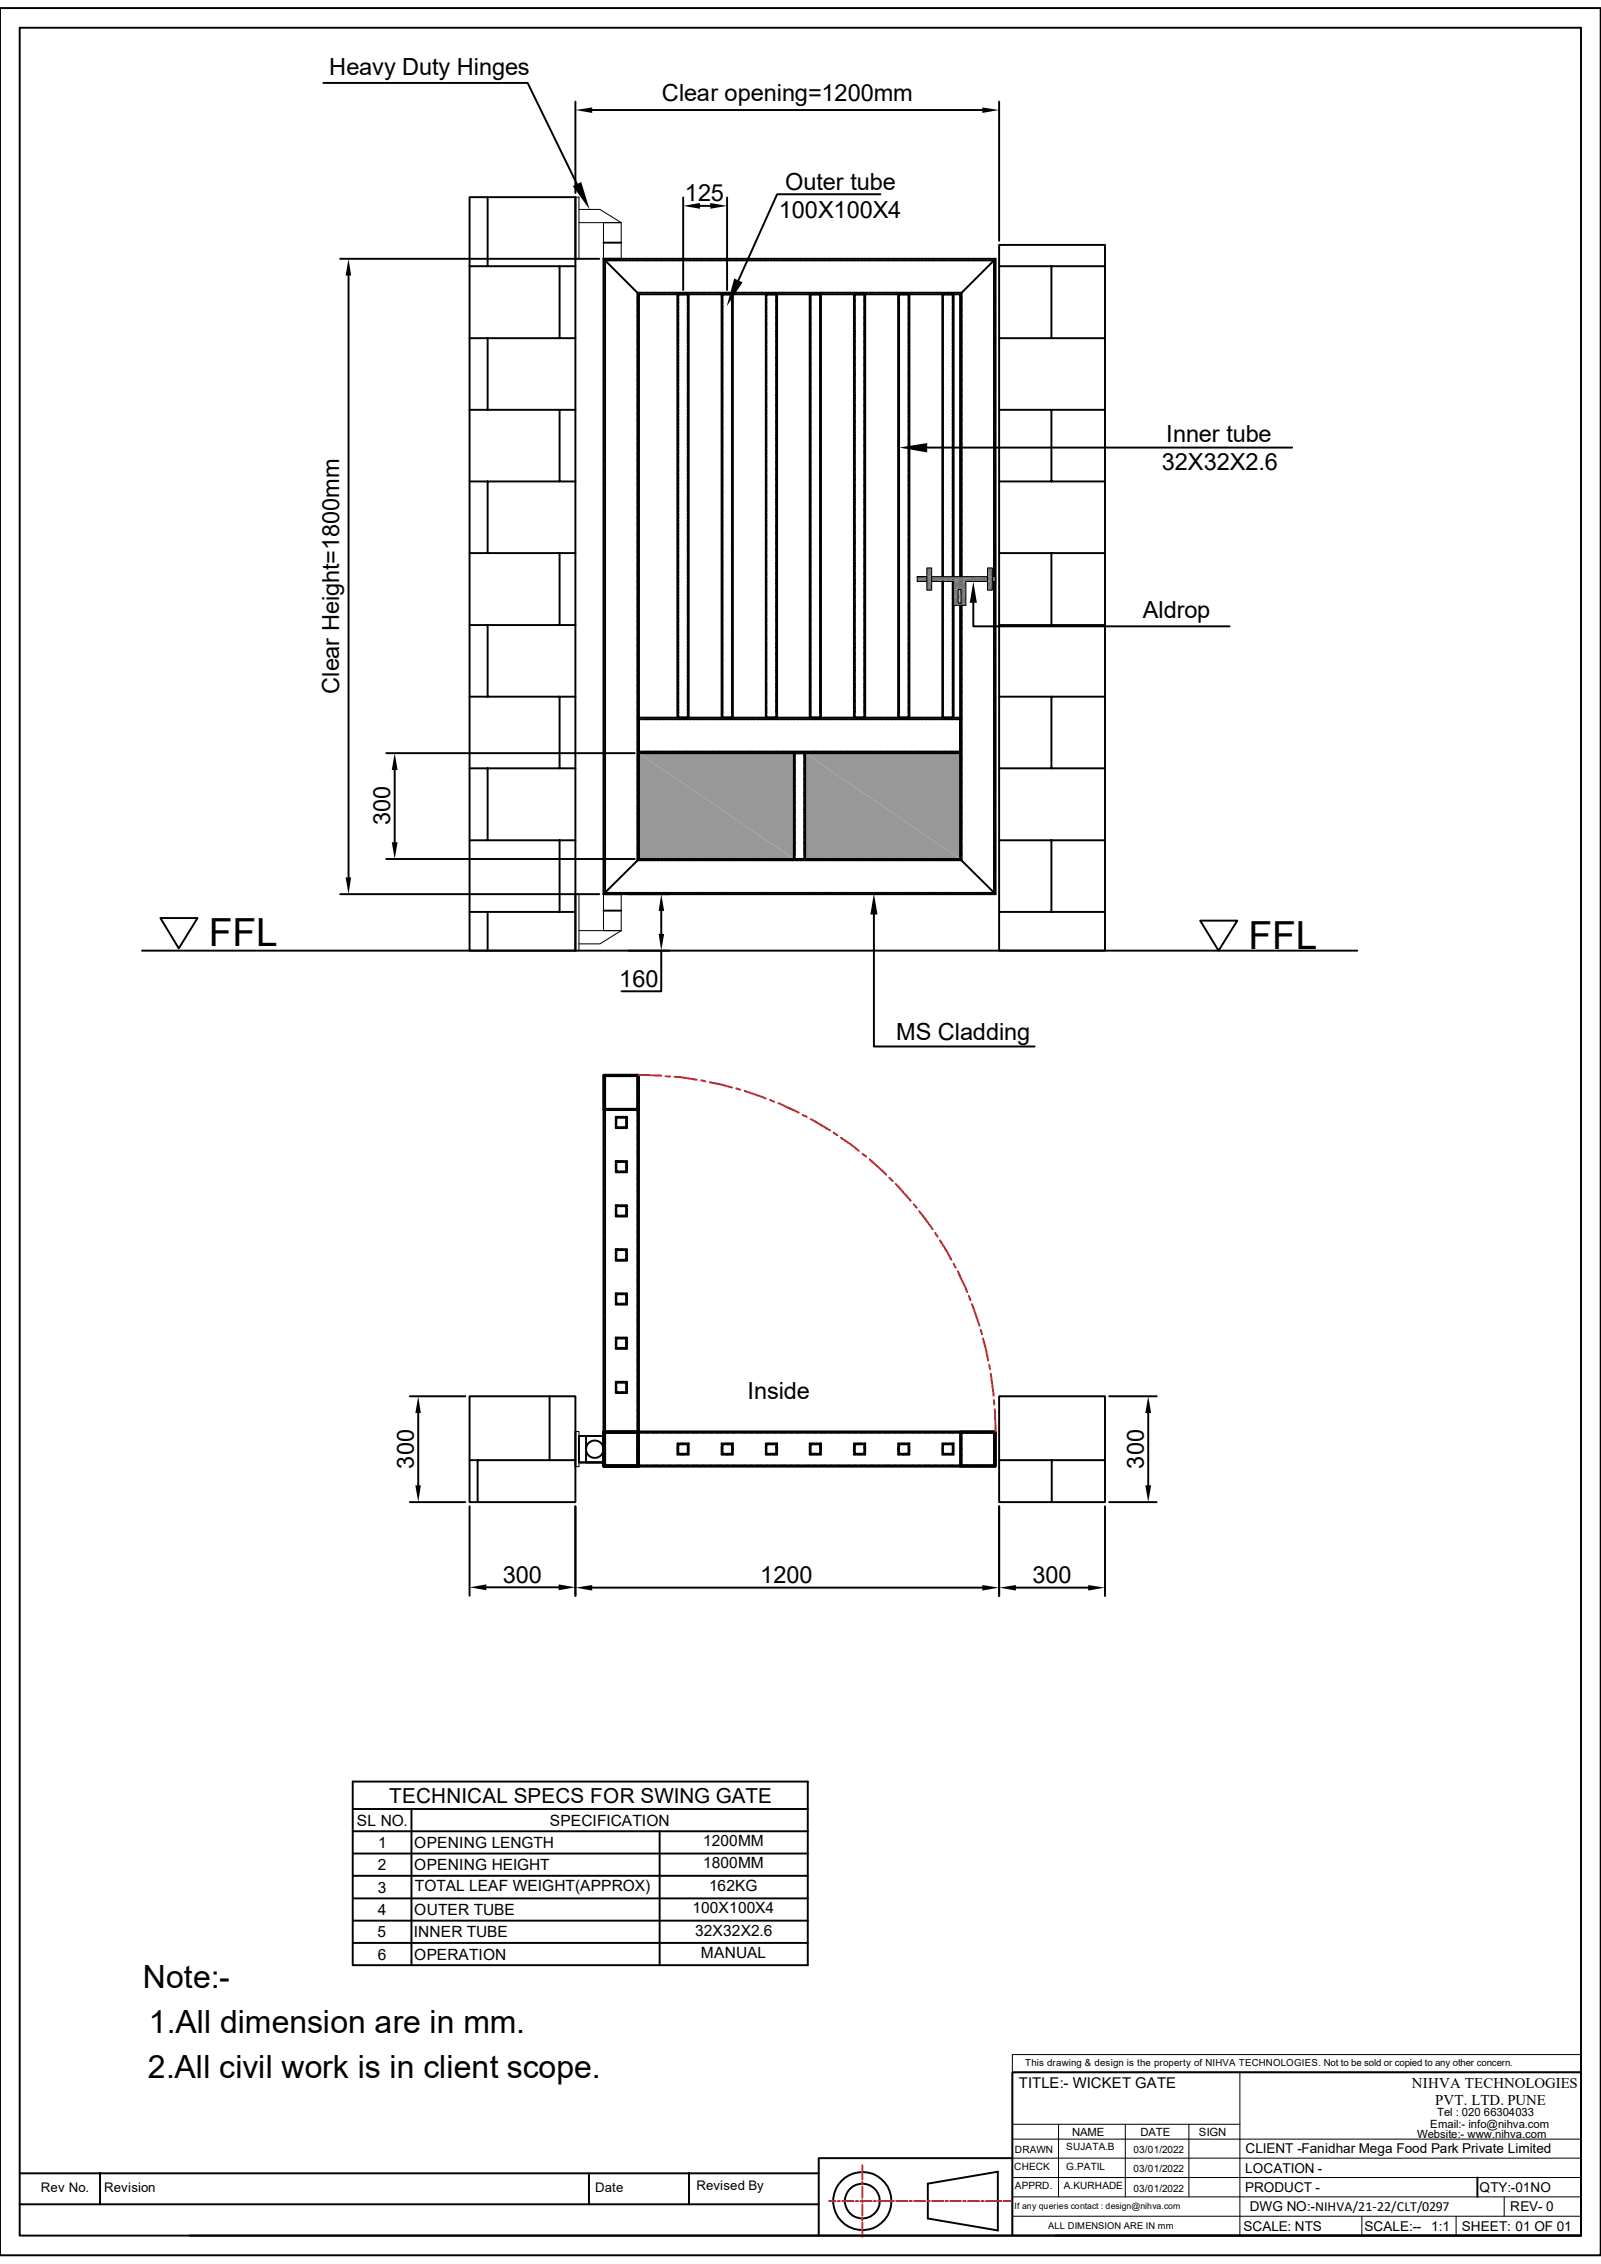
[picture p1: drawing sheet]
<svg xmlns="http://www.w3.org/2000/svg" width="210mm" height="297mm" viewBox="0 0 210 297" stroke-linecap="round" stroke-linejoin="round" font-family="sans-serif">
<defs><g id="words">
<g font-size="5.1">
<text x="27.4" y="124.2">FFL</text>
<text x="163.8" y="124.5">FFL</text>
</g>
<g font-size="4.2">
<text x="18.8" y="260.9">Note:-</text>
<text x="19.5" y="266.7">1.All dimension are in mm.</text>
<text x="19.4" y="272.6">2.All civil work is in client scope.</text>
</g>
<g font-size="3.1">
<text x="43.2" y="9.8">Heavy Duty Hinges</text>
<text x="86.8" y="13.3">Clear opening=1200mm</text>
<text x="89.8" y="26.4">125</text>
<text x="102.2" y="28.6">100X100X4</text>
<text x="103" y="24.9">Outer tube</text>
<text x="153" y="58">Inner tube</text>
<text x="152.4" y="61.6">32X32X2.6</text>
<text x="149.9" y="81.1">Aldrop</text>
<text x="44.5" y="91" transform="rotate(-90 44.5 91)">Clear Height=1800mm</text>
<text x="51.2" y="108.3" transform="rotate(-90 51.2 108.3)">300</text>
<text x="81.2" y="129.5">160</text>
<text x="117.6" y="136.5">MS Cladding</text>
<text x="98" y="183.5">Inside</text>
<text x="54.3" y="192.7" transform="rotate(-90 54.3 192.7)">300</text>
<text x="150" y="192.7" transform="rotate(-90 150 192.7)">300</text>
<text x="66" y="207.6">300</text>
<text x="99.7" y="207.7">1200</text>
<text x="135.4" y="207.7">300</text>
</g>
<text font-size="2.7" x="51.1" y="236.5">TECHNICAL SPECS FOR SWING GATE</text>
<g font-size="2">
<text x="46.8" y="239.5">SL NO.</text>
<text x="72.1" y="239.5">SPECIFICATION</text>
<text x="49.6" y="245.4">2</text>
<text x="49.6" y="242.4">1</text>
<text x="54.3" y="245.4">OPENING HEIGHT</text>
<text x="54.3" y="242.4">OPENING LENGTH</text>
<text x="92.2" y="242.2">1200MM</text>
<text x="92.2" y="245.1">1800MM</text>
<text x="49.6" y="248.3">3</text>
<text x="49.6" y="251.2">4</text>
<text x="54.3" y="251.2">OUTER TUBE</text>
<text x="54.4" y="248.1">TOTAL LEAF WEIGHT(APPROX)</text>
<text x="90.8" y="251">100X100X4</text>
<text x="93" y="248.1">162KG</text>
<text x="49.5" y="254.1">5</text>
<text x="49.6" y="257.1">6</text>
<text x="54.3" y="254.1">INNER TUBE</text>
<text x="54.3" y="257.1">OPERATION</text>
<text x="91.2" y="253.9">32X32X2.6</text>
<text x="91.9" y="256.8">MANUAL</text>
</g>
<g font-size="1.9">
<text x="133.6" y="274">TITLE:- WICKET GATE</text>
<text x="185.2" y="273.9">NIHVA TECHNOLOGIES</text>
<text x="188.3" y="276.1">PVT. LTD. PUNE</text>
</g>
<g font-size="1.8">
<text x="163.3" y="287.6">PRODUCT -</text>
<text x="163.3" y="285">LOCATION -</text>
<text x="163.4" y="282.5">CLIENT -Fanidhar Mega Food Park Private Limited</text>
<text x="194.1" y="287.6">QTY:-01NO</text>
<text x="163.1" y="292.7">SCALE: NTS</text>
<text x="164" y="290.1">DWG NO:-NIHVA/21-22/CLT/0297</text>
<text x="179" y="292.7">SCALE:--</text>
<text x="187.7" y="292.7">1:1</text>
<text x="191.8" y="292.7">SHEET: 01 OF 01</text>
<text x="198.1" y="290.1">REV- 0</text>
</g>
<g font-size="1.7">
<text x="5.4" y="287.5">Rev No.</text>
<text x="13.7" y="287.5">Revision</text>
<text x="78.1" y="287.5">Date</text>
<text x="91.4" y="287.4">Revised By</text>
</g>
<g font-size="1.5">
<text x="140.6" y="280.2">NAME</text>
<text x="149.6" y="280.2">DATE</text>
<text x="157.3" y="280.2">SIGN</text>
<text x="185.9" y="280.4">Website:- www.nihva.com</text>
<text x="187.6" y="279.1">Email:- info@nihva.com</text>
<text x="188.5" y="277.6">Tel : 020 66304033</text>
</g>
<g font-size="1.3">
<text x="134.5" y="271">This drawing &amp; design is the property of NIHVA TECHNOLOGIES. Not to be sold or copied to any other concern.</text>
<text x="133.1" y="284.6">CHECK</text>
<text x="133.1" y="282.4">DRAWN</text>
<text x="133.1" y="287.2">APPRD.</text>
<text x="139.5" y="287.2">A.KURHADE</text>
<text x="139.9" y="282.1">SUJATA.B</text>
<text x="139.9" y="284.6">G.PATIL</text>
<text x="148.7" y="282.4">03/01/2022</text>
<text x="148.7" y="285">03/01/2022</text>
<text x="148.7" y="287.5">03/01/2022</text>
</g>
<text font-size="1.2" x="137.5" y="292.4">ALL DIMENSION ARE IN mm</text>
<text font-size="1.1" x="133.1" y="289.8">If any queries contact : design@nihva.com</text>
</g></defs>
<path d="M0 1.1h210v294.8h-210zM2.6 3.6h204.8v289.7h-204.8zM138.4 293.3h69" fill="none" stroke="#000" stroke-width=".25"/>
<path d="M132.8 269.5h74.6v2.4h-74.6zM162.6 271.9h44.8M132.8 288.2h74.6M132.8 285.7h74.6M132.8 283.1h74.6M132.8 280.6h74.6" fill="none" stroke="#000" stroke-width=".13"/>
<path d="M163 272.5h21.7v5.9h-21.7z" fill="#fff"/>
<g fill="none" stroke="#000" stroke-width=".13">
<path d="M75.5 25.9h.4v8.1h-.4M75.9 27.5h2.8l2.8 1.7v4.8M75.9 29.2h5.6h-2.3v4.8M75.5 187.8h.4v4.6h-.4M132.8 271.9v21.4M132.8 278.7h29.8M134.1 271.9h28.5v21.4M138.9 278.7v9.5M147.6 278.7v9.5M156 278.7v9.5M132.8 290.7h74.6M178.6 290.7v2.6"/>
<path d="M191 290.7v2.6M197.3 288.2v2.5"/>
</g>
<g fill="none" stroke="#000" stroke-width=".25">
<path d="M42.4 10.9h26.8l6.5 13.3M75.5 13.3v12M77.7 14.4h51.2M131.1 13.3v18.3M44.6 34h34M45.7 36.2v78.9M61.6 25.9h13.9v98.8h-13.9zM61.6 34.9h13.9M64 25.9v9M73.4 34.9v9.5M75.5 25.9v8.1M79.2 34h51.4v83.3h-51.4z"/>
<path d="M79.2 31.8h2.3M79.4 34.5v.3M79.4 34.9v.3M79.4 35.3v.3M79.4 35.8v.3M79.4 36.2v.3M79.4 36.7v.3M79.4 37.1v.3M79.4 37.5v.3M79.4 38v.3M79.4 38.4v.3M79.4 38.9v.3"/>
<path d="M79.4 39.3v.3M79.4 39.8v.2M79.7 34.2h-.3v.1M79.8 34.2h.3M80.3 34.2h.3M80.7 34.2h.3M81.2 34.2h.2M81.5 34h-2.3l4.6 4.6M81.6 34.2h.3M82 34.2h.3M82.5 34.2h.3M82.9 34.2h.3"/>
<path d="M83.4 34.2h.3M83.6 38.9v.3M83.6 39.3v.3M83.6 39.8v.2M83.8 34.2h.3M83.8 38.6h42.1v74.1h-42.1zM83.9 38.4h-.3v.3M84 38.4h.3M84.2 34.2h.3M84.5 38.4h.3M84.7 34.2h.3M84.9 38.4h.3"/>
<path d="M85.1 34.2h.3M85.3 38.4h.3M85.6 34.2h.3M85.8 38.4h.3M86 34.2h.3M86.2 38.4h.3M86.4 34.2h.3M86.7 38.4h.3M86.9 34.2h.3M87.1 38.4h.3M87.3 34.2h.3M87.5 38.4h.3"/>
<path d="M87.8 34.2h.3M88 38.4h.3M88.2 34.2h.3M88.4 38.4h.3M88.6 34.2h.3M88.9 38.6h1.4v55.5h-1.4zM88.9 38.4h.3M89 39.1v.3M89 39.5v.3M89.1 34.2h.3M89.3 38.4h.3M89.3 38.6h-.3v.3"/>
<path d="M89.5 38.6h.2M89.5 34.2h.3M89.7 38.4h.3M89.9 38.6h.3v.3M90 34.2h.3M90.2 38.4h.3M90.2 39.1v.3M90.2 39.5v.3M90.4 34.2h.3M90.6 38.4h.3M90.8 34.2h.3M91.1 38.4h.3"/>
<path d="M91.3 34.2h.3M91.5 38.4h.3M91.7 34.2h.3M91.9 38.4h.3M92.2 34.2h.3M92.4 38.4h.3M92.6 34.2h.3M92.8 38.4h.3M93 34.2h.3M93.3 38.4h.3M93.5 34.2h.3M93.7 38.4h.3"/>
<path d="M93.9 34.2h.3M94.1 38.4h.3M94.4 34.2h.3M94.6 38.4h.3M94.7 38.6h1.4v55.5h-1.4zM94.8 39.1v.3M94.8 39.5v.3M94.8 34.2h.3M95 38.4h.3M95.1 38.6h-.3v.3M95.2 38.6h.3M95.3 34.2h.2"/>
<path d="M95.5 38.4h.3M95.7 38.6h.3v.3M95.7 34.2h.3M95.9 38.4h.3M96 39.1v.3M96 39.5v.3M96.1 34.2h.3M96.4 38.4h.2M96.6 34.2h.3M96.8 38.4h.3M97 34.2h.3M97.2 38.4h.3"/>
<path d="M97.5 34.2h.2M97.7 38.4h.3M97.9 34.2h.3M98.1 38.4h.3M98.3 34.2h.3M98.6 38.4h.2M98.8 34.2h.3M99 38.4h.3M99.2 34.2h.3M99.4 38.4h.3M99.7 34.2h.2M99.9 38.4h.3"/>
<path d="M100.1 34.2h.3M100.3 38.4h.3M100.5 38.6h1.4v55.5h-1.4zM100.5 39.1v.3M100.5 39.5v.3M100.5 34.2h.3M100.8 38.4h.2M100.9 38.6h-.4v.3M101 34.2h.3M101 38.6h.3M101.2 38.4h.3M101.4 34.2h.3"/>
<path d="M101.5 38.6h.3v.3M101.6 38.4h.3M101.8 39.1v.3M101.8 39.5v.3M101.9 34.2h.3M102.1 38.4h.3M102.3 34.2h.3M102.5 38.4h.3M102.7 34.2h.3M103 38.4h.3M103.2 34.2h.3M103.4 38.4h.3"/>
<path d="M103.6 34.2h.3M103.8 38.4h.3M104.1 34.2h.3M104.3 38.4h.3M104.5 34.2h.3M104.7 38.4h.3M104.9 34.2h.3M105.2 38.4h.3M105.4 34.2h.3M105.6 38.4h.3M105.8 34.2h.3M106 38.4h.3"/>
<path d="M106.2 38.6h1.5v55.5h-1.5zM106.3 34.2h.3M106.3 39.1v.3M106.3 39.5v.3M106.5 38.4h.3M106.7 38.6h-.4v.3M106.7 34.2h.3M106.8 38.6h.3M106.9 38.4h.3M107.1 34.2h.3M107.3 38.6h.3v.3M107.4 38.4h.3"/>
<path d="M107.6 39.1v.3M107.6 39.5v.3M107.6 34.2h.3M107.8 38.4h.3M108 34.2h.3M108.2 38.4h.3M108.5 34.2h.3M108.7 38.4h.3M108.9 34.2h.3M109.1 38.4h.3M109.4 34.2h.2M109.6 38.4h.3"/>
<path d="M109.8 34.2h.3M110 38.4h.3M110.2 34.2h.3M110.5 38.4h.2M110.7 34.2h.3M110.9 38.4h.3M111.1 34.2h.3M111.3 38.4h.3M111.6 34.2h.3M111.8 38.4h.3M112 38.6h1.5v55.5h-1.5zM112 34.2h.3"/>
<path d="M112.1 39.1v.3M112.1 39.5v.3M112.2 38.4h.3M112.4 34.2h.3M112.5 38.6h-.4v.3M112.6 38.6h.3M112.7 38.4h.3M112.9 34.2h.3M113 38.6h.4v.3M113.1 38.4h.3M113.3 34.2h.3M113.4 39.1v.3"/>
<path d="M113.4 39.5v.3M113.5 38.4h.3M113.8 34.2h.3M114 38.4h.3M114.2 34.2h.3M114.4 38.4h.3M114.7 34.2h.2M114.9 38.4h.3M115.1 34.2h.3M115.3 38.4h.3M115.5 25.5h-13.6l-5 11.3M115.5 34.2h.3"/>
<path d="M115.8 38.4h.3M116 34.2h.3M116.2 38.4h.3M116.4 34.2h.3M116.6 38.4h.3M116.9 34.2h.3M117.1 38.4h.3M117.3 34.2h.3M117.5 38.4h.3M117.7 34.2h.3M117.8 38.6h1.5v55.5h-1.5zM117.9 39.1v.3"/>
<path d="M117.9 39.5v.3M118 38.4h.3M118.2 34.2h.3M118.2 38.6h-.3v.3M118.4 38.6h.3M118.4 38.4h.3M118.6 34.2h.3M118.8 38.6h.4v.3M118.9 38.4h.2M119.1 34.2h.3M119.2 39.1v.3M119.2 39.5v.3"/>
<path d="M119.3 38.4h.3M119.5 34.2h.3M119.7 38.4h.3M120 34.2h.3M120.2 38.4h.3M120.4 34.2h.3M120.6 38.4h.3M120.8 34.2h.3M121.1 38.4h.3M121.3 34.2h.3M121.5 38.4h.3M121.7 34.2h.3"/>
<path d="M121.9 38.4h.3M122.2 34.2h.3M122.4 38.4h.3M122.6 34.2h.3M122.8 38.4h.3M123.1 34.2h.2M123.3 38.4h.3M123.5 34.2h.3M123.6 38.6h1.5v55.5h-1.5zM123.7 39.1v.3M123.7 39.5v.3M123.7 38.4h.3"/>
<path d="M123.9 34.2h.3M124 38.6h-.3v.3M124.2 38.4h.3M124.2 38.6h.3M124.4 34.2h.3M124.6 38.4h.3M124.6 38.6h.4v.3M124.8 34.2h.3M125 39.1v.3M125 39.5v.3M125 38.4h.3M125.3 34.2h.3"/>
<path d="M125.5 38.4h.3M125.7 34.2h.3M125.9 38.4h.3v.3M126.1 34.2h.3M126.2 38.9v.3M126.2 39.3v.3M126.2 39.8v.2M126.6 34.2h.3M127 34.2h.3M127.5 34.2h.3M127.9 34.2h.3M128.4 34.2h.3"/>
<path d="M128.8 34.2h.3M129.2 34.2h.3M129.7 34.2h.3M130.1 34.2h.3v.1M130.4 34.5v.3M130.4 34.9v.3M130.4 35.3v.3M130.4 35.8v.3M130.4 36.2v.3M130.4 36.7v.3M130.4 37.1v.3M130.4 37.5v.3"/>
<path d="M130.4 38v.3M130.4 38.4v.3M130.4 38.9v.3M130.4 39.3v.3M130.4 39.8v.2M130.6 34l-4.7 4.6M131.1 32.1h13.8v92.6h-13.8zM131.1 34.9h13.8M137.9 34.9v9.5M61.6 44.4h13.9M61.6 53.8h13.9M64 44.4v9.4"/>
<path d="M73.4 53.8v9.4M79.4 40.2v.3M79.4 40.6v.3M79.4 41.1v.3M79.4 41.5v.3M79.4 42v.2M79.4 42.4v.3M79.4 42.8v.3M79.4 43.3v.3M79.4 43.7v.3M79.4 44.2v.3M79.4 44.6v.3"/>
<path d="M79.4 45v.3M79.4 45.5v.3M79.4 45.9v.3M79.4 46.4v.3M79.4 46.8v.3M79.4 47.3v.3M79.4 47.7v.3M79.4 48.1v.3M79.4 48.6v.3M79.4 49v.3M79.4 49.5v.3M79.4 49.9v.3"/>
<path d="M79.4 50.4v.2M79.4 50.8v.3M79.4 51.2v.3M79.4 51.7v.3M79.4 52.1v.3M79.4 52.6v.3M79.4 53v.3M79.4 53.4v.3M79.4 53.9v.3M79.4 54.3v.3M79.4 54.8v.3M79.4 55.2v.3"/>
<path d="M79.4 55.7v.2M79.4 56.1v.3M79.4 56.5v.3M79.4 57v.3M79.4 57.4v.3M79.4 57.9v.3M79.4 58.3v.3M79.4 58.7v.3M79.4 59.2v.3M79.4 59.6v.3M83.6 40.2v.3M83.6 40.6v.3"/>
<path d="M83.6 41.1v.3M83.6 41.5v.3M83.6 42v.2M83.6 42.4v.3M83.6 42.8v.3M83.6 43.3v.3M83.6 43.7v.3M83.6 44.2v.3M83.6 44.6v.3M83.6 45v.3M83.6 45.5v.3M83.6 45.9v.3"/>
<path d="M83.6 46.4v.3M83.6 46.8v.3M83.6 47.3v.3M83.6 47.7v.3M83.6 48.1v.3M83.6 48.6v.3M83.6 49v.3M83.6 49.5v.3M83.6 49.9v.3M83.6 50.4v.2M83.6 50.8v.3M83.6 51.2v.3"/>
<path d="M83.6 51.7v.3M83.6 52.1v.3M83.6 52.6v.3M83.6 53v.3M83.6 53.4v.3M83.6 53.9v.3M83.6 54.3v.3M83.6 54.8v.3M83.6 55.2v.3M83.6 55.7v.2M83.6 56.1v.3M83.6 56.5v.3"/>
<path d="M83.6 57v.3M83.6 57.4v.3M83.6 57.9v.3M83.6 58.3v.3M83.6 58.7v.3M83.6 59.2v.3M83.6 59.6v.3M89 40v.3M89 40.4v.3M89 40.9v.2M89 41.3v.3M89 41.7v.3"/>
<path d="M89 42.2v.3M89 42.6v.3M89 43.1v.3M89 43.5v.3M89 43.9v.3M89 44.4v.3M89 44.8v.3M89 45.3v.3M89 45.7v.3M89 46.2v.2M89 46.6v.3M89 47v.3"/>
<path d="M89 47.5v.3M89 47.9v.3M89 48.4v.3M89 48.8v.3M89 49.2v.3M89 49.7v.3M89 50.1v.3M89 50.6v.3M89 51v.3M89 51.5v.3M89 51.9v.3M89 52.3v.3"/>
<path d="M89 52.8v.3M89 53.2v.3M89 53.7v.3M89 54.1v.3M89 54.6v.2M89 55v.3M89 55.4v.3M89 55.9v.3M89 56.3v.3M89 56.8v.3M89 57.2v.3M89 57.6v.3"/>
<path d="M89 58.1v.3M89 58.5v.3M89 59v.3M89 59.4v.3M89 59.9v.2M90.2 40v.3M90.2 40.4v.3M90.2 40.9v.2M90.2 41.3v.3M90.2 41.7v.3M90.2 42.2v.3M90.2 42.6v.3"/>
<path d="M90.2 43.1v.3M90.2 43.5v.3M90.2 43.9v.3M90.2 44.4v.3M90.2 44.8v.3M90.2 45.3v.3M90.2 45.7v.3M90.2 46.2v.2M90.2 46.6v.3M90.2 47v.3M90.2 47.5v.3M90.2 47.9v.3"/>
<path d="M90.2 48.4v.3M90.2 48.8v.3M90.2 49.2v.3M90.2 49.7v.3M90.2 50.1v.3M90.2 50.6v.3M90.2 51v.3M90.2 51.5v.3M90.2 51.9v.3M90.2 52.3v.3M90.2 52.8v.3M90.2 53.2v.3"/>
<path d="M90.2 53.7v.3M90.2 54.1v.3M90.2 54.6v.2M90.2 55v.3M90.2 55.4v.3M90.2 55.9v.3M90.2 56.3v.3M90.2 56.8v.3M90.2 57.2v.3M90.2 57.6v.3M90.2 58.1v.3M90.2 58.5v.3"/>
<path d="M90.2 59v.3M90.2 59.4v.3M90.2 59.9v.2M94.8 40v.3M94.8 40.4v.3M94.8 40.9v.2M94.8 41.3v.3M94.8 41.7v.3M94.8 42.2v.3M94.8 42.6v.3M94.8 43.1v.3M94.8 43.5v.3"/>
<path d="M94.8 43.9v.3M94.8 44.4v.3M94.8 44.8v.3M94.8 45.3v.3M94.8 45.7v.3M94.8 46.2v.2M94.8 46.6v.3M94.8 47v.3M94.8 47.5v.3M94.8 47.9v.3M94.8 48.4v.3M94.8 48.8v.3"/>
<path d="M94.8 49.2v.3M94.8 49.7v.3M94.8 50.1v.3M94.8 50.6v.3M94.8 51v.3M94.8 51.5v.3M94.8 51.9v.3M94.8 52.3v.3M94.8 52.8v.3M94.8 53.2v.3M94.8 53.7v.3M94.8 54.1v.3"/>
<path d="M94.8 54.6v.2M94.8 55v.3M94.8 55.4v.3M94.8 55.9v.3M94.8 56.3v.3M94.8 56.8v.3M94.8 57.2v.3M94.8 57.6v.3M94.8 58.1v.3M94.8 58.5v.3M94.8 59v.3M94.8 59.4v.3"/>
<path d="M94.8 59.9v.2M96 40v.3M96 40.4v.3M96 40.9v.2M96 41.3v.3M96 41.7v.3M96 42.2v.3M96 42.6v.3M96 43.1v.3M96 43.5v.3M96 43.9v.3M96 44.4v.3"/>
<path d="M96 44.8v.3M96 45.3v.3M96 45.7v.3M96 46.2v.2M96 46.6v.3M96 47v.3M96 47.5v.3M96 47.9v.3M96 48.4v.3M96 48.8v.3M96 49.2v.3M96 49.7v.3"/>
<path d="M96 50.1v.3M96 50.6v.3M96 51v.3M96 51.5v.3M96 51.9v.3M96 52.3v.3M96 52.8v.3M96 53.2v.3M96 53.7v.3M96 54.1v.3M96 54.6v.2M96 55v.3"/>
<path d="M96 55.4v.3M96 55.9v.3M96 56.3v.3M96 56.8v.3M96 57.2v.3M96 57.6v.3M96 58.1v.3M96 58.5v.3M96 59v.3M96 59.4v.3M96 59.9v.2M100.5 40v.3"/>
<path d="M100.5 40.4v.3M100.5 40.9v.2M100.5 41.3v.3M100.5 41.7v.3M100.5 42.2v.3M100.5 42.6v.3M100.5 43.1v.3M100.5 43.5v.3M100.5 43.9v.3M100.5 44.4v.3M100.5 44.8v.3M100.5 45.3v.3"/>
<path d="M100.5 45.7v.3M100.5 46.2v.2M100.5 46.6v.3M100.5 47v.3M100.5 47.5v.3M100.5 47.9v.3M100.5 48.4v.3M100.5 48.8v.3M100.5 49.2v.3M100.5 49.7v.3M100.5 50.1v.3M100.5 50.6v.3"/>
<path d="M100.5 51v.3M100.5 51.5v.3M100.5 51.9v.3M100.5 52.3v.3M100.5 52.8v.3M100.5 53.2v.3M100.5 53.7v.3M100.5 54.1v.3M100.5 54.6v.2M100.5 55v.3M100.5 55.4v.3M100.5 55.9v.3"/>
<path d="M100.5 56.3v.3M100.5 56.8v.3M100.5 57.2v.3M100.5 57.6v.3M100.5 58.1v.3M100.5 58.5v.3M100.5 59v.3M100.5 59.4v.3M100.5 59.9v.2M101.8 40v.3M101.8 40.4v.3M101.8 40.9v.2"/>
<path d="M101.8 41.3v.3M101.8 41.7v.3M101.8 42.2v.3M101.8 42.6v.3M101.8 43.1v.3M101.8 43.5v.3M101.8 43.9v.3M101.8 44.4v.3M101.8 44.8v.3M101.8 45.3v.3M101.8 45.7v.3M101.8 46.2v.2"/>
<path d="M101.8 46.6v.3M101.8 47v.3M101.8 47.5v.3M101.8 47.9v.3M101.8 48.4v.3M101.8 48.8v.3M101.8 49.2v.3M101.8 49.7v.3M101.8 50.1v.3M101.8 50.6v.3M101.8 51v.3M101.8 51.5v.3"/>
<path d="M101.8 51.9v.3M101.8 52.3v.3M101.8 52.8v.3M101.8 53.2v.3M101.8 53.7v.3M101.8 54.1v.3M101.8 54.6v.2M101.8 55v.3M101.8 55.4v.3M101.8 55.9v.3M101.8 56.3v.3M101.8 56.8v.3"/>
<path d="M101.8 57.2v.3M101.8 57.6v.3M101.8 58.1v.3M101.8 58.5v.3M101.8 59v.3M101.8 59.4v.3M101.8 59.9v.2M106.3 40v.3M106.3 40.4v.3M106.3 40.9v.2M106.3 41.3v.3M106.3 41.7v.3"/>
<path d="M106.3 42.2v.3M106.3 42.6v.3M106.3 43.1v.3M106.3 43.5v.3M106.3 43.9v.3M106.3 44.4v.3M106.3 44.8v.3M106.3 45.3v.3M106.3 45.7v.3M106.3 46.2v.2M106.3 46.6v.3M106.3 47v.3"/>
<path d="M106.3 47.5v.3M106.3 47.9v.3M106.3 48.4v.3M106.3 48.8v.3M106.3 49.2v.3M106.3 49.7v.3M106.3 50.1v.3M106.3 50.6v.3M106.3 51v.3M106.3 51.5v.3M106.3 51.9v.3M106.3 52.3v.3"/>
<path d="M106.3 52.8v.3M106.3 53.2v.3M106.3 53.7v.3M106.3 54.1v.3M106.3 54.6v.2M106.3 55v.3M106.3 55.4v.3M106.3 55.9v.3M106.3 56.3v.3M106.3 56.8v.3M106.3 57.2v.3M106.3 57.6v.3"/>
<path d="M106.3 58.1v.3M106.3 58.5v.3M106.3 59v.3M106.3 59.4v.3M106.3 59.9v.2M107.6 40v.3M107.6 40.4v.3M107.6 40.9v.2M107.6 41.3v.3M107.6 41.7v.3M107.6 42.2v.3M107.6 42.6v.3"/>
<path d="M107.6 43.1v.3M107.6 43.5v.3M107.6 43.9v.3M107.6 44.4v.3M107.6 44.8v.3M107.6 45.3v.3M107.6 45.7v.3M107.6 46.2v.2M107.6 46.6v.3M107.6 47v.3M107.6 47.5v.3M107.6 47.9v.3"/>
<path d="M107.6 48.4v.3M107.6 48.8v.3M107.6 49.2v.3M107.6 49.7v.3M107.6 50.1v.3M107.6 50.6v.3M107.6 51v.3M107.6 51.5v.3M107.6 51.9v.3M107.6 52.3v.3M107.6 52.8v.3M107.6 53.2v.3"/>
<path d="M107.6 53.7v.3M107.6 54.1v.3M107.6 54.6v.2M107.6 55v.3M107.6 55.4v.3M107.6 55.9v.3M107.6 56.3v.3M107.6 56.8v.3M107.6 57.2v.3M107.6 57.6v.3M107.6 58.1v.3M107.6 58.5v.3"/>
<path d="M107.6 59v.3M107.6 59.4v.3M107.6 59.9v.2M112.1 40v.3M112.1 40.4v.3M112.1 40.9v.2M112.1 41.3v.3M112.1 41.7v.3M112.1 42.2v.3M112.1 42.6v.3M112.1 43.1v.3M112.1 43.5v.3"/>
<path d="M112.1 43.9v.3M112.1 44.4v.3M112.1 44.8v.3M112.1 45.3v.3M112.1 45.7v.3M112.1 46.2v.2M112.1 46.6v.3M112.1 47v.3M112.1 47.5v.3M112.1 47.9v.3M112.1 48.4v.3M112.1 48.8v.3"/>
<path d="M112.1 49.2v.3M112.1 49.7v.3M112.1 50.1v.3M112.1 50.6v.3M112.1 51v.3M112.1 51.5v.3M112.1 51.9v.3M112.1 52.3v.3M112.1 52.8v.3M112.1 53.2v.3M112.1 53.7v.3M112.1 54.1v.3"/>
<path d="M112.1 54.6v.2M112.1 55v.3M112.1 55.4v.3M112.1 55.9v.3M112.1 56.3v.3M112.1 56.8v.3M112.1 57.2v.3M112.1 57.6v.3M112.1 58.1v.3M112.1 58.5v.3M112.1 59v.3M112.1 59.4v.3"/>
<path d="M112.1 59.9v.2M113.4 40v.3M113.4 40.4v.3M113.4 40.9v.2M113.4 41.3v.3M113.4 41.7v.3M113.4 42.2v.3M113.4 42.6v.3M113.4 43.1v.3M113.4 43.5v.3M113.4 43.9v.3M113.4 44.4v.3"/>
<path d="M113.4 44.8v.3M113.4 45.3v.3M113.4 45.7v.3M113.4 46.2v.2M113.4 46.6v.3M113.4 47v.3M113.4 47.5v.3M113.4 47.9v.3M113.4 48.4v.3M113.4 48.8v.3M113.4 49.2v.3M113.4 49.7v.3"/>
<path d="M113.4 50.1v.3M113.4 50.6v.3M113.4 51v.3M113.4 51.5v.3M113.4 51.9v.3M113.4 52.3v.3M113.4 52.8v.3M113.4 53.2v.3M113.4 53.7v.3M113.4 54.1v.3M113.4 54.6v.2M113.4 55v.3"/>
<path d="M113.4 55.4v.3M113.4 55.9v.3M113.4 56.3v.3M113.4 56.8v.3M113.4 57.2v.3M113.4 57.6v.3M113.4 58.1v.3M113.4 58.5v.3M113.4 59v.3M113.4 59.4v.3M113.4 59.9v.2M117.9 40v.3"/>
<path d="M117.9 40.4v.3M117.9 40.9v.2M117.9 41.3v.3M117.9 41.7v.3M117.9 42.2v.3M117.9 42.6v.3M117.9 43.1v.3M117.9 43.5v.3M117.9 43.9v.3M117.9 44.4v.3M117.9 44.8v.3M117.9 45.3v.3"/>
<path d="M117.9 45.7v.3M117.9 46.2v.2M117.9 46.6v.3M117.9 47v.3M117.9 47.5v.3M117.9 47.9v.3M117.9 48.4v.3M117.9 48.8v.3M117.9 49.2v.3M117.9 49.7v.3M117.9 50.1v.3M117.9 50.6v.3"/>
<path d="M117.9 51v.3M117.9 51.5v.3M117.9 51.9v.3M117.9 52.3v.3M117.9 52.8v.3M117.9 53.2v.3M117.9 53.7v.3M117.9 54.1v.3M117.9 54.6v.2M117.9 55v.3M117.9 55.4v.3M117.9 55.9v.3"/>
<path d="M117.9 56.3v.3M117.9 56.8v.3M117.9 57.2v.3M117.9 57.6v.3M117.9 58.1v.3M117.9 58.5v.3M117.9 59v.3M117.9 59.4v.3M117.9 59.9v.2M119.2 40v.3M119.2 40.4v.3M119.2 40.9v.2"/>
<path d="M119.2 41.3v.3M119.2 41.7v.3M119.2 42.2v.3M119.2 42.6v.3M119.2 43.1v.3M119.2 43.5v.3M119.2 43.9v.3M119.2 44.4v.3M119.2 44.8v.3M119.2 45.3v.3M119.2 45.7v.3M119.2 46.2v.2"/>
<path d="M119.2 46.6v.3M119.2 47v.3M119.2 47.5v.3M119.2 47.9v.3M119.2 48.4v.3M119.2 48.8v.3M119.2 49.2v.3M119.2 49.7v.3M119.2 50.1v.3M119.2 50.6v.3M119.2 51v.3M119.2 51.5v.3"/>
<path d="M119.2 51.9v.3M119.2 52.3v.3M119.2 52.8v.3M119.2 53.2v.3M119.2 53.7v.3M119.2 54.1v.3M119.2 54.6v.2M119.2 55v.3M119.2 55.4v.3M119.2 55.9v.3M119.2 56.3v.3M119.2 56.8v.3"/>
<path d="M119.2 57.2v.3M119.2 57.6v.3M119.2 58.1v.3M119.2 58.5v.3M119.2 59v.3M119.2 59.4v.3M119.2 59.9v.2M121.6 58.7h47.9M123.7 40v.3M123.7 40.4v.3M123.7 40.9v.2M123.7 41.3v.3"/>
<path d="M123.7 41.7v.3M123.7 42.2v.3M123.7 42.6v.3M123.7 43.1v.3M123.7 43.5v.3M123.7 43.9v.3M123.7 44.4v.3M123.7 44.8v.3M123.7 45.3v.3M123.7 45.7v.3M123.7 46.2v.2M123.7 46.6v.3"/>
<path d="M123.7 47v.3M123.7 47.5v.3M123.7 47.9v.3M123.7 48.4v.3M123.7 48.8v.3M123.7 49.2v.3M123.7 49.7v.3M123.7 50.1v.3M123.7 50.6v.3M123.7 51v.3M123.7 51.5v.3M123.7 51.9v.3"/>
<path d="M123.7 52.3v.3M123.7 52.8v.3M123.7 53.2v.3M123.7 53.7v.3M123.7 54.1v.3M123.7 54.6v.2M123.7 55v.3M123.7 55.4v.3M123.7 55.9v.3M123.7 56.3v.3M123.7 56.8v.3M123.7 57.2v.3"/>
<path d="M123.7 57.6v.3M123.7 58.1v.3M123.7 58.5v.3M123.7 59v.3M123.7 59.4v.3M123.7 59.9v.2M125 40v.3M125 40.4v.3M125 40.9v.2M125 41.3v.3M125 41.7v.3M125 42.2v.3"/>
<path d="M125 42.6v.3M125 43.1v.3M125 43.5v.3M125 43.9v.3M125 44.4v.3M125 44.8v.3M125 45.3v.3M125 45.7v.3M125 46.2v.2M125 46.6v.3M125 47v.3M125 47.5v.3"/>
<path d="M125 47.9v.3M125 48.4v.3M125 48.8v.3M125 49.2v.3M125 49.7v.3M125 50.1v.3M125 50.6v.3M125 51v.3M125 51.5v.3M125 51.9v.3M125 52.3v.3M125 52.8v.3"/>
<path d="M125 53.2v.3M125 53.7v.3M125 54.1v.3M125 54.6v.2M125 55v.3M125 55.4v.3M125 55.9v.3M125 56.3v.3M125 56.8v.3M125 57.2v.3M125 57.6v.3M125 58.1v.3"/>
<path d="M125 58.5v.3M125 59v.3M125 59.4v.3M125 59.9v.2M126.2 40.2v.3M126.2 40.6v.3M126.2 41.1v.3M126.2 41.5v.3M126.2 42v.2M126.2 42.4v.3M126.2 42.8v.3M126.2 43.3v.3"/>
<path d="M126.2 43.7v.3M126.2 44.2v.3M126.2 44.6v.3M126.2 45v.3M126.2 45.5v.3M126.2 45.9v.3M126.2 46.4v.3M126.2 46.8v.3M126.2 47.3v.3M126.2 47.7v.3M126.2 48.1v.3M126.2 48.6v.3"/>
<path d="M126.2 49v.3M126.2 49.5v.3M126.2 49.9v.3M126.2 50.4v.2M126.2 50.8v.3M126.2 51.2v.3M126.2 51.7v.3M126.2 52.1v.3M126.2 52.6v.3M126.2 53v.3M126.2 53.4v.3M126.2 53.9v.3"/>
<path d="M126.2 54.3v.3M126.2 54.8v.3M126.2 55.2v.3M126.2 55.7v.2M126.2 56.1v.3M126.2 56.5v.3M126.2 57v.3M126.2 57.4v.3M126.2 57.9v.3M126.2 58.3v.3M126.2 58.7v.3M126.2 59.2v.3"/>
<path d="M126.2 59.6v.3M130.4 40.2v.3M130.4 40.6v.3M130.4 41.1v.3M130.4 41.5v.3M130.4 42v.2M130.4 42.4v.3M130.4 42.8v.3M130.4 43.3v.3M130.4 43.7v.3M130.4 44.2v.3M130.4 44.6v.3"/>
<path d="M130.4 45v.3M130.4 45.5v.3M130.4 45.9v.3M130.4 46.4v.3M130.4 46.8v.3M130.4 47.3v.3M130.4 47.7v.3M130.4 48.1v.3M130.4 48.6v.3M130.4 49v.3M130.4 49.5v.3M130.4 49.9v.3"/>
<path d="M130.4 50.4v.2M130.4 50.8v.3M130.4 51.2v.3M130.4 51.7v.3M130.4 52.1v.3M130.4 52.6v.3M130.4 53v.3M130.4 53.4v.3M130.4 53.9v.3M130.4 54.3v.3M130.4 54.8v.3M130.4 55.2v.3"/>
<path d="M130.4 55.7v.2M130.4 56.1v.3M130.4 56.5v.3M130.4 57v.3M130.4 57.4v.3M130.4 57.9v.3M130.4 58.3v.3M130.4 58.7v.3M130.4 59.2v.3M130.4 59.6v.3M131.1 44.4h13.8M131.1 53.8h13.8"/>
<path d="M137.9 53.8v9.4M61.6 63.2h13.9M61.6 72.6h13.9M64 63.2v9.4M73.4 72.6v9.4M79.4 60.1v.3M79.4 60.5v.3M79.4 61v.3M79.4 61.4v.3M79.4 61.8v.3M79.4 62.3v.3M79.4 62.7v.3"/>
<path d="M79.4 63.2v.3M79.4 63.6v.3M79.4 64.1v.2M79.4 64.5v.3M79.4 64.9v.3M79.4 65.4v.3M79.4 65.8v.3M79.4 66.3v.2M79.4 66.7v.3M79.4 67.1v.3M79.4 67.6v.3M79.4 68v.3"/>
<path d="M79.4 68.5v.2M79.4 68.9v.3M79.4 69.3v.3M79.4 69.8v.3M79.4 70.2v.3M79.4 70.7v.3M79.4 71.1v.3M79.4 71.5v.3M79.4 72v.3M79.4 72.4v.3M79.4 72.9v.3M79.4 73.3v.3"/>
<path d="M79.4 73.7v.3M79.4 74.2v.3M79.4 74.6v.3M79.4 75.1v.3M79.4 75.5v.3M79.4 75.9v.3M79.4 76.4v.3M79.4 76.8v.3M79.4 77.3v.3M79.4 77.7v.3M79.4 78.1v.3M79.4 78.6v.3"/>
<path d="M79.4 79v.3M79.4 79.5v.3M79.4 79.9v.3M83.6 60.1v.3M83.6 60.5v.3M83.6 61v.3M83.6 61.4v.3M83.6 61.8v.3M83.6 62.3v.3M83.6 62.7v.3M83.6 63.2v.3M83.6 63.6v.3"/>
<path d="M83.6 64.1v.2M83.6 64.5v.3M83.6 64.9v.3M83.6 65.4v.3M83.6 65.8v.3M83.6 66.3v.2M83.6 66.7v.3M83.6 67.1v.3M83.6 67.6v.3M83.6 68v.3M83.6 68.5v.2M83.6 68.9v.3"/>
<path d="M83.6 69.3v.3M83.6 69.8v.3M83.6 70.2v.3M83.6 70.7v.3M83.6 71.1v.3M83.6 71.5v.3M83.6 72v.3M83.6 72.4v.3M83.6 72.9v.3M83.6 73.3v.3M83.6 73.7v.3M83.6 74.2v.3"/>
<path d="M83.6 74.6v.3M83.6 75.1v.3M83.6 75.5v.3M83.6 75.9v.3M83.6 76.4v.3M83.6 76.8v.3M83.6 77.3v.3M83.6 77.7v.3M83.6 78.1v.3M83.6 78.6v.3M83.6 79v.3M83.6 79.5v.3"/>
<path d="M83.6 79.9v.3M89 60.3v.3M89 60.7v.3M89 61.2v.3M89 61.6v.3M89 62.1v.3M89 62.5v.3M89 62.9v.3M89 63.4v.3M89 63.8v.3M89 64.3v.3M89 64.7v.3"/>
<path d="M89 65.2v.2M89 65.6v.3M89 66v.3M89 66.5v.3M89 66.9v.3M89 67.4v.2M89 67.8v.3M89 68.2v.3M89 68.7v.3M89 69.1v.3M89 69.6v.3M89 70v.3"/>
<path d="M89 70.4v.3M89 70.9v.3M89 71.3v.3M89 71.8v.3M89 72.2v.3M89 72.6v.3M89 73.1v.3M89 73.5v.3M89 74v.3M89 74.4v.3M89 74.8v.3M89 75.3v.3"/>
<path d="M89 75.7v.3M89 76.2v.3M89 76.6v.3M89 77v.3M89 77.5v.3M89 77.9v.3M89 78.4v.3M89 78.8v.3M89 79.2v.3M89 79.7v.3M90.2 60.3v.3M90.2 60.7v.3"/>
<path d="M90.2 61.2v.3M90.2 61.6v.3M90.2 62.1v.3M90.2 62.5v.3M90.2 62.9v.3M90.2 63.4v.3M90.2 63.8v.3M90.2 64.3v.3M90.2 64.7v.3M90.2 65.2v.2M90.2 65.6v.3M90.2 66v.3"/>
<path d="M90.2 66.5v.3M90.2 66.9v.3M90.2 67.4v.2M90.2 67.8v.3M90.2 68.2v.3M90.2 68.7v.3M90.2 69.1v.3M90.2 69.6v.3M90.2 70v.3M90.2 70.4v.3M90.2 70.9v.3M90.2 71.3v.3"/>
<path d="M90.2 71.8v.3M90.2 72.2v.3M90.2 72.6v.3M90.2 73.1v.3M90.2 73.5v.3M90.2 74v.3M90.2 74.4v.3M90.2 74.8v.3M90.2 75.3v.3M90.2 75.7v.3M90.2 76.2v.3M90.2 76.6v.3"/>
<path d="M90.2 77v.3M90.2 77.5v.3M90.2 77.9v.3M90.2 78.4v.3M90.2 78.8v.3M90.2 79.2v.3M90.2 79.7v.3M94.8 60.3v.3M94.8 60.7v.3M94.8 61.2v.3M94.8 61.6v.3M94.8 62.1v.3"/>
<path d="M94.8 62.5v.3M94.8 62.9v.3M94.8 63.4v.3M94.8 63.8v.3M94.8 64.3v.3M94.8 64.7v.3M94.8 65.2v.2M94.8 65.6v.3M94.8 66v.3M94.8 66.5v.3M94.8 66.9v.3M94.8 67.4v.2"/>
<path d="M94.8 67.8v.3M94.8 68.2v.3M94.8 68.7v.3M94.8 69.1v.3M94.8 69.6v.3M94.8 70v.3M94.8 70.4v.3M94.8 70.9v.3M94.8 71.3v.3M94.8 71.8v.3M94.8 72.2v.3M94.8 72.6v.3"/>
<path d="M94.8 73.1v.3M94.8 73.5v.3M94.8 74v.3M94.8 74.4v.3M94.8 74.8v.3M94.8 75.3v.3M94.8 75.7v.3M94.8 76.2v.3M94.8 76.6v.3M94.8 77v.3M94.8 77.5v.3M94.8 77.9v.3"/>
<path d="M94.8 78.4v.3M94.8 78.8v.3M94.8 79.2v.3M94.8 79.7v.3M96 60.3v.3M96 60.7v.3M96 61.2v.3M96 61.6v.3M96 62.1v.3M96 62.5v.3M96 62.9v.3M96 63.4v.3"/>
<path d="M96 63.8v.3M96 64.3v.3M96 64.7v.3M96 65.2v.2M96 65.6v.3M96 66v.3M96 66.5v.3M96 66.9v.3M96 67.4v.2M96 67.8v.3M96 68.2v.3M96 68.7v.3"/>
<path d="M96 69.1v.3M96 69.6v.3M96 70v.3M96 70.4v.3M96 70.9v.3M96 71.3v.3M96 71.8v.3M96 72.2v.3M96 72.6v.3M96 73.1v.3M96 73.5v.3M96 74v.3"/>
<path d="M96 74.4v.3M96 74.8v.3M96 75.3v.3M96 75.7v.3M96 76.2v.3M96 76.6v.3M96 77v.3M96 77.5v.3M96 77.9v.3M96 78.4v.3M96 78.8v.3M96 79.2v.3"/>
<path d="M96 79.7v.3M100.5 60.3v.3M100.5 60.7v.3M100.5 61.2v.3M100.5 61.6v.3M100.5 62.1v.3M100.5 62.5v.3M100.5 62.9v.3M100.5 63.4v.3M100.5 63.8v.3M100.5 64.3v.3M100.5 64.7v.3"/>
<path d="M100.5 65.2v.2M100.5 65.6v.3M100.5 66v.3M100.5 66.5v.3M100.5 66.9v.3M100.5 67.4v.2M100.5 67.8v.3M100.5 68.2v.3M100.5 68.7v.3M100.5 69.1v.3M100.5 69.6v.3M100.5 70v.3"/>
<path d="M100.5 70.4v.3M100.5 70.9v.3M100.5 71.3v.3M100.5 71.8v.3M100.5 72.2v.3M100.5 72.6v.3M100.5 73.1v.3M100.5 73.5v.3M100.5 74v.3M100.5 74.4v.3M100.5 74.8v.3M100.5 75.3v.3"/>
<path d="M100.5 75.7v.3M100.5 76.2v.3M100.5 76.6v.3M100.5 77v.3M100.5 77.5v.3M100.5 77.9v.3M100.5 78.4v.3M100.5 78.8v.3M100.5 79.2v.3M100.5 79.7v.3M101.8 60.3v.3M101.8 60.7v.3"/>
<path d="M101.8 61.2v.3M101.8 61.6v.3M101.8 62.1v.3M101.8 62.5v.3M101.8 62.9v.3M101.8 63.4v.3M101.8 63.8v.3M101.8 64.3v.3M101.8 64.7v.3M101.8 65.2v.2M101.8 65.6v.3M101.8 66v.3"/>
<path d="M101.8 66.5v.3M101.8 66.9v.3M101.8 67.4v.2M101.8 67.8v.3M101.8 68.2v.3M101.8 68.7v.3M101.8 69.1v.3M101.8 69.6v.3M101.8 70v.3M101.8 70.4v.3M101.8 70.9v.3M101.8 71.3v.3"/>
<path d="M101.8 71.8v.3M101.8 72.2v.3M101.8 72.6v.3M101.8 73.1v.3M101.8 73.5v.3M101.8 74v.3M101.8 74.4v.3M101.8 74.8v.3M101.8 75.3v.3M101.8 75.7v.3M101.8 76.2v.3M101.8 76.6v.3"/>
<path d="M101.8 77v.3M101.8 77.5v.3M101.8 77.9v.3M101.8 78.4v.3M101.8 78.8v.3M101.8 79.2v.3M101.8 79.7v.3M106.3 60.3v.3M106.3 60.7v.3M106.3 61.2v.3M106.3 61.6v.3M106.3 62.1v.3"/>
<path d="M106.3 62.5v.3M106.3 62.9v.3M106.3 63.4v.3M106.3 63.8v.3M106.3 64.3v.3M106.3 64.7v.3M106.3 65.2v.2M106.3 65.6v.3M106.3 66v.3M106.3 66.5v.3M106.3 66.9v.3M106.3 67.4v.2"/>
<path d="M106.3 67.8v.3M106.3 68.2v.3M106.3 68.7v.3M106.3 69.1v.3M106.3 69.6v.3M106.3 70v.3M106.3 70.4v.3M106.3 70.9v.3M106.3 71.3v.3M106.3 71.8v.3M106.3 72.2v.3M106.3 72.6v.3"/>
<path d="M106.3 73.1v.3M106.3 73.5v.3M106.3 74v.3M106.3 74.4v.3M106.3 74.8v.3M106.3 75.3v.3M106.3 75.7v.3M106.3 76.2v.3M106.3 76.6v.3M106.3 77v.3M106.3 77.5v.3M106.3 77.9v.3"/>
<path d="M106.3 78.4v.3M106.3 78.8v.3M106.3 79.2v.3M106.3 79.7v.3M107.6 60.3v.3M107.6 60.7v.3M107.6 61.2v.3M107.6 61.6v.3M107.6 62.1v.3M107.6 62.5v.3M107.6 62.9v.3M107.6 63.4v.3"/>
<path d="M107.6 63.8v.3M107.6 64.3v.3M107.6 64.7v.3M107.6 65.2v.2M107.6 65.6v.3M107.6 66v.3M107.6 66.5v.3M107.6 66.9v.3M107.6 67.4v.2M107.6 67.8v.3M107.6 68.2v.3M107.6 68.7v.3"/>
<path d="M107.6 69.1v.3M107.6 69.6v.3M107.6 70v.3M107.6 70.4v.3M107.6 70.9v.3M107.6 71.3v.3M107.6 71.8v.3M107.6 72.2v.3M107.6 72.6v.3M107.6 73.1v.3M107.6 73.5v.3M107.6 74v.3"/>
<path d="M107.6 74.4v.3M107.6 74.8v.3M107.6 75.3v.3M107.6 75.7v.3M107.6 76.2v.3M107.6 76.6v.3M107.6 77v.3M107.6 77.5v.3M107.6 77.9v.3M107.6 78.4v.3M107.6 78.8v.3M107.6 79.2v.3"/>
<path d="M107.6 79.7v.3M112.1 60.3v.3M112.1 60.7v.3M112.1 61.2v.3M112.1 61.6v.3M112.1 62.1v.3M112.1 62.5v.3M112.1 62.9v.3M112.1 63.4v.3M112.1 63.8v.3M112.1 64.3v.3M112.1 64.7v.3"/>
<path d="M112.1 65.2v.2M112.1 65.6v.3M112.1 66v.3M112.1 66.5v.3M112.1 66.9v.3M112.1 67.4v.2M112.1 67.8v.3M112.1 68.2v.3M112.1 68.7v.3M112.1 69.1v.3M112.1 69.6v.3M112.1 70v.3"/>
<path d="M112.1 70.4v.3M112.1 70.9v.3M112.1 71.3v.3M112.1 71.8v.3M112.1 72.2v.3M112.1 72.6v.3M112.1 73.1v.3M112.1 73.5v.3M112.1 74v.3M112.1 74.4v.3M112.1 74.8v.3M112.1 75.3v.3"/>
<path d="M112.1 75.7v.3M112.1 76.2v.3M112.1 76.6v.3M112.1 77v.3M112.1 77.5v.3M112.1 77.9v.3M112.1 78.4v.3M112.1 78.8v.3M112.1 79.2v.3M112.1 79.7v.3M113.4 60.3v.3M113.4 60.7v.3"/>
<path d="M113.4 61.2v.3M113.4 61.6v.3M113.4 62.1v.3M113.4 62.5v.3M113.4 62.9v.3M113.4 63.4v.3M113.4 63.8v.3M113.4 64.3v.3M113.4 64.7v.3M113.4 65.2v.2M113.4 65.6v.3M113.4 66v.3"/>
<path d="M113.4 66.5v.3M113.4 66.9v.3M113.4 67.4v.2M113.4 67.8v.3M113.4 68.2v.3M113.4 68.7v.3M113.4 69.1v.3M113.4 69.6v.3M113.4 70v.3M113.4 70.4v.3M113.4 70.9v.3M113.4 71.3v.3"/>
<path d="M113.4 71.8v.3M113.4 72.2v.3M113.4 72.6v.3M113.4 73.1v.3M113.4 73.5v.3M113.4 74v.3M113.4 74.4v.3M113.4 74.8v.3M113.4 75.3v.3M113.4 75.7v.3M113.4 76.2v.3M113.4 76.6v.3"/>
<path d="M113.4 77v.3M113.4 77.5v.3M113.4 77.9v.3M113.4 78.4v.3M113.4 78.8v.3M113.4 79.2v.3M113.4 79.7v.3M117.9 60.3v.3M117.9 60.7v.3M117.9 61.2v.3M117.9 61.6v.3M117.9 62.1v.3"/>
<path d="M117.9 62.5v.3M117.9 62.9v.3M117.9 63.4v.3M117.9 63.8v.3M117.9 64.3v.3M117.9 64.7v.3M117.9 65.2v.2M117.9 65.6v.3M117.9 66v.3M117.9 66.5v.3M117.9 66.9v.3M117.9 67.4v.2"/>
<path d="M117.9 67.8v.3M117.9 68.2v.3M117.9 68.7v.3M117.9 69.1v.3M117.9 69.6v.3M117.9 70v.3M117.9 70.4v.3M117.9 70.9v.3M117.9 71.3v.3M117.9 71.8v.3M117.9 72.2v.3M117.9 72.6v.3"/>
<path d="M117.9 73.1v.3M117.9 73.5v.3M117.9 74v.3M117.9 74.4v.3M117.9 74.8v.3M117.9 75.3v.3M117.9 75.7v.3M117.9 76.2v.3M117.9 76.6v.3M117.9 77v.3M117.9 77.5v.3M117.9 77.9v.3"/>
<path d="M117.9 78.4v.3M117.9 78.8v.3M117.9 79.2v.3M117.9 79.7v.3M119.2 60.3v.3M119.2 60.7v.3M119.2 61.2v.3M119.2 61.6v.3M119.2 62.1v.3M119.2 62.5v.3M119.2 62.9v.3M119.2 63.4v.3"/>
<path d="M119.2 63.8v.3M119.2 64.3v.3M119.2 64.7v.3M119.2 65.2v.2M119.2 65.6v.3M119.2 66v.3M119.2 66.5v.3M119.2 66.9v.3M119.2 67.4v.2M119.2 67.8v.3M119.2 68.2v.3M119.2 68.7v.3"/>
<path d="M119.2 69.1v.3M119.2 69.6v.3M119.2 70v.3M119.2 70.4v.3M119.2 70.9v.3M119.2 71.3v.3M119.2 71.8v.3M119.2 72.2v.3M119.2 72.6v.3M119.2 73.1v.3M119.2 73.5v.3M119.2 74v.3"/>
<path d="M119.2 74.4v.3M119.2 74.8v.3M119.2 75.3v.3M119.2 75.7v.3M119.2 76.2v.3M119.2 76.6v.3M119.2 77v.3M119.2 77.5v.3M119.2 77.9v.3M119.2 78.4v.3M119.2 78.8v.3M119.2 79.2v.3"/>
<path d="M119.2 79.7v.3M123.7 60.3v.3M123.7 60.7v.3M123.7 61.2v.3M123.7 61.6v.3M123.7 62.1v.3M123.7 62.5v.3M123.7 62.9v.3M123.7 63.4v.3M123.7 63.8v.3M123.7 64.3v.3M123.7 64.7v.3"/>
<path d="M123.7 65.2v.2M123.7 65.6v.3M123.7 66v.3M123.7 66.5v.3M123.7 66.9v.3M123.7 67.4v.2M123.7 67.8v.3M123.7 68.2v.3M123.7 68.7v.3M123.7 69.1v.3M123.7 69.6v.3M123.7 70v.3"/>
<path d="M123.7 70.4v.3M123.7 70.9v.3M123.7 71.3v.3M123.7 71.8v.3M123.7 72.2v.3M123.7 72.6v.3M123.7 73.1v.3M123.7 73.5v.3M123.7 74v.3M123.7 74.4v.3M123.7 74.8v.3M123.7 75.3v.3"/>
<path d="M123.7 75.7v.3M123.7 76.2v.3M123.7 76.6v.3M123.7 77v.3M123.7 77.5v.3M123.7 77.9v.3M123.7 78.4v.3M123.7 78.8v.3M123.7 79.2v.3M123.7 79.7v.3M125 60.3v.3M125 60.7v.3"/>
<path d="M125 61.2v.3M125 61.6v.3M125 62.1v.3M125 62.5v.3M125 62.9v.3M125 63.4v.3M125 63.8v.3M125 64.3v.3M125 64.7v.3M125 65.2v.2M125 65.6v.3M125 66v.3"/>
<path d="M125 66.5v.3M125 66.9v.3M125 67.4v.2M125 67.8v.3M125 68.2v.3M125 68.7v.3M125 69.1v.3M125 69.6v.3M125 70v.3M125 70.4v.3M125 70.9v.3M125 71.3v.3"/>
<path d="M125 71.8v.3M125 72.2v.3M125 72.6v.3M125 73.1v.3M125 73.5v.3M125 74v.3M125 74.4v.3M125 74.8v.3M125 75.3v.3M125 75.7v.3M125 76.2v.3M125 76.6v.3"/>
<path d="M125 77v.3M125 77.5v.3M125 77.9v.3M125 78.4v.3M125 78.8v.3M125 79.2v.3M125 79.7v.3M126.2 60.1v.3M126.2 60.5v.3M126.2 61v.3M126.2 61.4v.3M126.2 61.8v.3"/>
<path d="M126.2 62.3v.3M126.2 62.7v.3M126.2 63.2v.3M126.2 63.6v.3M126.2 64.1v.2M126.2 64.5v.3M126.2 64.9v.3M126.2 65.4v.3M126.2 65.8v.3M126.2 66.3v.2M126.2 66.7v.3M126.2 67.1v.3"/>
<path d="M126.2 67.6v.3M126.2 68v.3M126.2 68.5v.2M126.2 68.9v.3M126.2 69.3v.3M126.2 69.8v.3M126.2 70.2v.3M126.2 70.7v.3M126.2 71.1v.3M126.2 71.5v.3M126.2 72v.3M126.2 72.4v.3"/>
<path d="M126.2 72.9v.3M126.2 73.3v.3M126.2 73.7v.3M126.2 74.2v.3M126.2 74.6v.3M126.2 75.1v.3M126.2 75.5v.3M126.2 75.9v.3M126.2 76.4v.3M126.2 76.8v.3M126.2 77.3v.3M126.2 77.7v.3"/>
<path d="M126.2 78.1v.3M126.2 78.6v.3M126.2 79v.3M126.2 79.5v.3M126.2 79.9v.3M127.7 79.1v3.1h33.6M130.4 60.1v.3M130.4 60.5v.3M130.4 61v.3M130.4 61.4v.3M130.4 61.8v.3M130.4 62.3v.3"/>
<path d="M130.4 62.7v.3M130.4 63.2v.3M130.4 63.6v.3M130.4 64.1v.2M130.4 64.5v.3M130.4 64.9v.3M130.4 65.4v.3M130.4 65.8v.3M130.4 66.3v.2M130.4 66.7v.3M130.4 67.1v.3M130.4 67.6v.3"/>
<path d="M130.4 68v.3M130.4 68.5v.2M130.4 68.9v.3M130.4 69.3v.3M130.4 69.8v.3M130.4 70.2v.3M130.4 70.7v.3M130.4 71.1v.3M130.4 71.5v.3M130.4 72v.3M130.4 72.4v.3M130.4 72.9v.3"/>
<path d="M130.4 73.3v.3M130.4 73.7v.3M130.4 74.2v.3M130.4 74.6v.3M130.4 75.1v.3M130.4 75.5v.3M130.4 75.9v.3M130.4 76.4v.3M130.4 76.8v.3M130.4 77.3v.3M130.4 77.7v.3M130.4 78.1v.3"/>
<path d="M130.4 78.6v.3M130.4 79v.3M130.4 79.5v.3M130.4 79.9v.3M131.1 63.2h13.8M131.1 72.6h13.8M137.9 72.6v9.4M50.7 98.8h32.6M61.6 82h13.9M61.6 91.4h13.9M64 82v9.4M73.4 91.4v9.4"/>
<path d="M79.4 80.3v.3M79.4 80.8v.3M79.4 81.2v.3M79.4 81.7v.3M79.4 82.1v.3M79.4 82.6v.2M79.4 83v.3M79.4 83.4v.3M79.4 83.9v.3M79.4 84.3v.3M79.4 84.8v.2M79.4 85.2v.3"/>
<path d="M79.4 85.6v.3M79.4 86.1v.3M79.4 86.5v.3M79.4 87v.2M79.4 87.4v.3M79.4 87.8v.3M79.4 88.3v.3M79.4 88.7v.3M79.4 89.2v.3M79.4 89.6v.3M79.4 90v.3M79.4 90.5v.3"/>
<path d="M79.4 90.9v.3M79.4 91.4v.3M79.4 91.8v.3M79.4 92.2v.3M79.4 92.7v.3M79.4 93.1v.3M79.4 93.6v.3M79.4 94v.3M79.4 94.4v.3M79.4 94.9v.3M79.4 95.3v.3M79.4 95.8v.3"/>
<path d="M79.4 96.2v.3M79.4 96.7v.2M79.4 97.1v.3M79.4 97.5v.3M79.4 98v.3M79.4 98.4v.3M79.4 98.9v.3M79.4 99.3v.3M79.4 99.7v.3M83.6 80.3v.3M83.6 80.8v.3M83.6 81.2v.3"/>
<path d="M83.6 81.7v.3M83.6 82.1v.3M83.6 82.5v.3M83.6 83v.3M83.6 83.4v.3M83.6 83.9v.3M83.6 84.3v.3M83.6 84.8v.2M83.6 85.2v.3M83.6 85.6v.3M83.6 86.1v.3M83.6 86.5v.3"/>
<path d="M83.6 87v.2M83.6 87.4v.3M83.6 87.8v.3M83.6 88.3v.3M83.6 88.7v.3M83.6 89.2v.3M83.6 89.6v.3M83.6 90v.3M83.6 90.5v.3M83.6 90.9v.3M83.6 91.4v.3M83.6 91.8v.3"/>
<path d="M83.6 92.2v.3M83.6 92.7v.3M83.6 93.1v.3M83.6 93.6v.3M83.6 94v.3M83.6 94.4v.3M83.6 94.9v.3M83.6 95.3v.3M83.6 95.8v.3M83.6 96.2v.3M83.6 96.7v.2M83.6 97.1v.3"/>
<path d="M83.6 97.5v.3M83.6 98v.3M83.6 98.4v.3M83.6 98.9v.3M83.6 99.3v.3M83.6 99.7v.3M83.8 94.1h42.1v4.7h-42.1zM83.8 98.3v.3h.3M83.8 94.8v.3M83.8 95.3v.2M83.8 95.7v.3M83.8 96.1v.3"/>
<path d="M83.8 96.6v.3M83.8 97v.3M83.8 97.5v.2M83.8 97.9v.3M84.1 94.4h-.3v.3M84.2 98.6h.3M84.2 94.4h.3M84.7 98.6h.3M84.7 94.4h.3M85.1 98.6h.3M85.1 94.4h.3M85.6 98.6h.3"/>
<path d="M85.6 94.4h.3M86 98.6h.3M86 94.4h.3M86.4 98.6h.3M86.4 94.4h.3M86.9 98.6h.3M86.9 94.4h.3M87.3 98.6h.3M87.3 94.4h.3M87.8 98.6h.3M87.8 94.4h.3M88.2 98.6h.3"/>
<path d="M88.2 94.4h.3M88.6 98.6h.3M88.6 94.4h.3M89 93.8v.3h.3M89 80.1v.3M89 80.6v.3M89 81v.3M89 81.4v.3M89 81.9v.3M89 82.3v.3M89 82.8v.3M89 83.2v.3"/>
<path d="M89 83.7v.2M89 84.1v.3M89 84.5v.3M89 85v.3M89 85.4v.3M89 85.9v.2M89 86.3v.3M89 86.7v.3M89 87.2v.3M89 87.6v.3M89 88.1v.2M89 88.5v.3"/>
<path d="M89 88.9v.3M89 89.4v.3M89 89.8v.3M89 90.3v.3M89 90.7v.3M89 91.1v.3M89 91.6v.3M89 92v.3M89 92.5v.3M89 92.9v.3M89 93.3v.3M89.1 98.6h.3"/>
<path d="M89.1 94.4h.3M89.5 94.1h.2M89.5 98.6h.3M89.5 94.4h.3M90 98.6h.3M90 94.4h.3M90.2 93.8v.3h-.3M90.2 80.1v.3M90.2 80.6v.3M90.2 81v.3M90.2 81.4v.3M90.2 81.9v.3"/>
<path d="M90.2 82.3v.3M90.2 82.8v.3M90.2 83.2v.3M90.2 83.7v.2M90.2 84.1v.3M90.2 84.5v.3M90.2 85v.3M90.2 85.4v.3M90.2 85.9v.2M90.2 86.3v.3M90.2 86.7v.3M90.2 87.2v.3"/>
<path d="M90.2 87.6v.3M90.2 88.1v.2M90.2 88.5v.3M90.2 88.9v.3M90.2 89.4v.3M90.2 89.8v.3M90.2 90.3v.3M90.2 90.7v.3M90.2 91.1v.3M90.2 91.6v.3M90.2 92v.3M90.2 92.5v.3"/>
<path d="M90.2 92.9v.3M90.2 93.3v.3M90.4 98.6h.3M90.4 94.4h.3M90.8 98.6h.3M90.8 94.4h.3M91.3 98.6h.3M91.3 94.4h.3M91.7 98.6h.3M91.7 94.4h.3M92.2 98.6h.3M92.2 94.4h.3"/>
<path d="M92.6 98.6h.3M92.6 94.4h.3M93 98.6h.3M93 94.4h.3M93.5 98.6h.3M93.5 94.4h.3M93.9 98.6h.3M93.9 94.4h.3M94.4 98.6h.3M94.4 94.4h.3M94.8 93.8v.3h.3M94.8 80.1v.3"/>
<path d="M94.8 80.6v.3M94.8 81v.3M94.8 81.4v.3M94.8 81.9v.3M94.8 82.3v.3M94.8 82.8v.3M94.8 83.2v.3M94.8 83.7v.2M94.8 84.1v.3M94.8 84.5v.3M94.8 85v.3M94.8 85.4v.3"/>
<path d="M94.8 85.9v.2M94.8 86.3v.3M94.8 86.7v.3M94.8 87.2v.3M94.8 87.6v.3M94.8 88.1v.2M94.8 88.5v.3M94.8 88.9v.3M94.8 89.4v.3M94.8 89.8v.3M94.8 90.3v.3M94.8 90.7v.3"/>
<path d="M94.8 91.1v.3M94.8 91.6v.3M94.8 92v.3M94.8 92.5v.3M94.8 92.9v.3M94.8 93.3v.3M94.8 98.6h.3M94.8 94.4h.3M95.2 98.6h.3M95.2 94.4h.3M95.2 94.1h.3M95.7 98.6h.3"/>
<path d="M95.7 94.4h.3M96 93.8v.3h-.3M96 80.1v.3M96 80.6v.3M96 81v.3M96 81.4v.3M96 81.9v.3M96 82.3v.3M96 82.8v.3M96 83.2v.3M96 83.7v.2M96 84.1v.3"/>
<path d="M96 84.5v.3M96 85v.3M96 85.4v.3M96 85.9v.2M96 86.3v.3M96 86.7v.3M96 87.2v.3M96 87.6v.3M96 88.1v.2M96 88.5v.3M96 88.9v.3M96 89.4v.3"/>
<path d="M96 89.8v.3M96 90.3v.3M96 90.7v.3M96 91.1v.3M96 91.6v.3M96 92v.3M96 92.5v.3M96 92.9v.3M96 93.3v.3M96.1 98.6h.3M96.1 94.4h.3M96.6 98.6h.3"/>
<path d="M96.6 94.4h.3M97 98.6h.3M97 94.4h.3M97.5 98.6h.2M97.5 94.4h.2M97.9 98.6h.3M97.9 94.4h.3M98.3 98.6h.3M98.3 94.4h.3M98.8 98.6h.3M98.8 94.4h.3M99.2 98.6h.3"/>
<path d="M99.2 94.4h.3M99.7 98.6h.2M99.7 94.4h.2M100.1 98.6h.3M100.1 94.4h.3M100.5 98.6h.3M100.5 94.4h.3M100.5 93.8v.3h.4M100.5 80.1v.3M100.5 80.6v.3M100.5 81v.3M100.5 81.4v.3"/>
<path d="M100.5 81.9v.3M100.5 82.3v.3M100.5 82.8v.3M100.5 83.2v.3M100.5 83.7v.2M100.5 84.1v.3M100.5 84.5v.3M100.5 85v.3M100.5 85.4v.3M100.5 85.9v.2M100.5 86.3v.3M100.5 86.7v.3"/>
<path d="M100.5 87.2v.3M100.5 87.6v.3M100.5 88.1v.2M100.5 88.5v.3M100.5 88.9v.3M100.5 89.4v.3M100.5 89.8v.3M100.5 90.3v.3M100.5 90.7v.3M100.5 91.1v.3M100.5 91.6v.3M100.5 92v.3"/>
<path d="M100.5 92.5v.3M100.5 92.9v.3M100.5 93.3v.3M101 98.6h.3M101 94.4h.3M101 94.1h.3M101.4 98.6h.3M101.4 94.4h.3M101.8 80.1v.3M101.8 80.6v.3M101.8 81v.3M101.8 81.4v.3"/>
<path d="M101.8 81.9v.3M101.8 82.3v.3M101.8 82.8v.3M101.8 83.2v.3M101.8 83.7v.2M101.8 84.1v.3M101.8 84.5v.3M101.8 85v.3M101.8 85.4v.3M101.8 85.9v.2M101.8 86.3v.3M101.8 86.7v.3"/>
<path d="M101.8 87.2v.3M101.8 87.6v.3M101.8 88.1v.2M101.8 88.5v.3M101.8 88.9v.3M101.8 89.4v.3M101.8 89.8v.3M101.8 90.3v.3M101.8 90.7v.3M101.8 91.1v.3M101.8 91.6v.3M101.8 92v.3"/>
<path d="M101.8 92.5v.3M101.8 92.9v.3M101.8 93.3v.3M101.8 93.8v.3h-.3M101.9 98.6h.3M101.9 94.4h.3M102.3 98.6h.3M102.3 94.4h.3M102.7 98.6h.3M102.7 94.4h.3M103.2 98.6h.3M103.2 94.4h.3"/>
<path d="M103.6 98.6h.3M103.6 94.4h.3M104.1 98.6h.3M104.1 94.4h.3M104.1 98.8h1.5v13.9h-1.5zM104.3 99.2v.3M104.3 99.7v.2M104.5 98.6h.3M104.5 94.4h.3M104.6 98.8h-.3v.3M104.7 98.8h.3M104.9 98.6h.3"/>
<path d="M104.9 94.4h.3M105.2 98.8h.3v.3M105.4 98.6h.3M105.4 94.4h.3M105.5 99.2v.3M105.5 99.7v.2M105.8 98.6h.3M105.8 94.4h.3M106.3 98.6h.3M106.3 94.4h.3M106.3 80.1v.3M106.3 80.6v.3"/>
<path d="M106.3 81v.3M106.3 81.4v.3M106.3 81.9v.3M106.3 82.3v.3M106.3 82.8v.3M106.3 83.2v.3M106.3 83.7v.2M106.3 84.1v.3M106.3 84.5v.3M106.3 85v.3M106.3 85.4v.3M106.3 85.9v.2"/>
<path d="M106.3 86.3v.3M106.3 86.7v.3M106.3 87.2v.3M106.3 87.6v.3M106.3 88.1v.2M106.3 88.5v.3M106.3 88.9v.3M106.3 89.4v.3M106.3 89.8v.3M106.3 90.3v.3M106.3 90.7v.3M106.3 91.1v.3"/>
<path d="M106.3 91.6v.3M106.3 92v.3M106.3 92.5v.3M106.3 92.9v.3M106.3 93.3v.3M106.3 93.8v.3h.4M106.7 98.6h.3M106.7 94.4h.3M106.8 94.1h.3M107.1 98.6h.3M107.1 94.4h.3M107.6 80.1v.3"/>
<path d="M107.6 80.6v.3M107.6 81v.3M107.6 81.4v.3M107.6 81.9v.3M107.6 82.3v.3M107.6 82.8v.3M107.6 83.2v.3M107.6 83.7v.2M107.6 84.1v.3M107.6 84.5v.3M107.6 85v.3M107.6 85.4v.3"/>
<path d="M107.6 85.9v.2M107.6 86.3v.3M107.6 86.7v.3M107.6 87.2v.3M107.6 87.6v.3M107.6 88.1v.2M107.6 88.5v.3M107.6 88.9v.3M107.6 89.4v.3M107.6 89.8v.3M107.6 90.3v.3M107.6 90.7v.3"/>
<path d="M107.6 91.1v.3M107.6 91.6v.3M107.6 92v.3M107.6 92.5v.3M107.6 92.9v.3M107.6 93.3v.3M107.6 93.8v.3h-.3M107.6 98.6h.3M107.6 94.4h.3M108 98.6h.3M108 94.4h.3M108.5 98.6h.3"/>
<path d="M108.5 94.4h.3M108.9 98.6h.3M108.9 94.4h.3M109.4 98.6h.2M109.4 94.4h.2M109.8 98.6h.3M109.8 94.4h.3M110.2 98.6h.3M110.2 94.4h.3M110.7 98.6h.3M110.7 94.4h.3M111.1 98.6h.3"/>
<path d="M111.1 94.4h.3M111.6 98.6h.3M111.6 94.4h.3M112 98.6h.3M112 94.4h.3M112.1 93.8v.3h.4M112.1 80.1v.3M112.1 80.6v.3M112.1 81v.3M112.1 81.4v.3M112.1 81.9v.3M112.1 82.3v.3"/>
<path d="M112.1 82.8v.3M112.1 83.2v.3M112.1 83.7v.2M112.1 84.1v.3M112.1 84.5v.3M112.1 85v.3M112.1 85.4v.3M112.1 85.9v.2M112.1 86.3v.3M112.1 86.7v.3M112.1 87.2v.3M112.1 87.6v.3"/>
<path d="M112.1 88.1v.2M112.1 88.5v.3M112.1 88.9v.3M112.1 89.4v.3M112.1 89.8v.3M112.1 90.3v.3M112.1 90.7v.3M112.1 91.1v.3M112.1 91.6v.3M112.1 92v.3M112.1 92.5v.3M112.1 92.9v.3"/>
<path d="M112.1 93.3v.3M112.4 98.6h.3M112.4 94.4h.3M112.6 94.1h.3M112.9 98.6h.3M112.9 94.4h.3M113.3 98.6h.3M113.3 94.4h.3M113.4 93.8v.3h-.4M113.4 80.1v.3M113.4 80.6v.3M113.4 81v.3"/>
<path d="M113.4 81.4v.3M113.4 81.9v.3M113.4 82.3v.3M113.4 82.8v.3M113.4 83.2v.3M113.4 83.7v.2M113.4 84.1v.3M113.4 84.5v.3M113.4 85v.3M113.4 85.4v.3M113.4 85.9v.2M113.4 86.3v.3"/>
<path d="M113.4 86.7v.3M113.4 87.2v.3M113.4 87.6v.3M113.4 88.1v.2M113.4 88.5v.3M113.4 88.9v.3M113.4 89.4v.3M113.4 89.8v.3M113.4 90.3v.3M113.4 90.7v.3M113.4 91.1v.3M113.4 91.6v.3"/>
<path d="M113.4 92v.3M113.4 92.5v.3M113.4 92.9v.3M113.4 93.3v.3M113.8 98.6h.3M113.8 94.4h.3M114.2 98.6h.3M114.2 94.4h.3M114.7 98.6h.2M114.7 94.4h.2M115.1 98.6h.3M115.1 94.4h.3"/>
<path d="M115.5 98.6h.3M115.5 94.4h.3M116 98.6h.3M116 94.4h.3M116.4 98.6h.3M116.4 94.4h.3M116.9 98.6h.3M116.9 94.4h.3M117.3 98.6h.3M117.3 94.4h.3M117.7 98.6h.3M117.7 94.4h.3"/>
<path d="M117.9 93.8v.3h.3M117.9 80.1v.3M117.9 80.6v.3M117.9 81v.3M117.9 81.4v.3M117.9 81.9v.3M117.9 82.3v.3M117.9 82.8v.3M117.9 83.2v.3M117.9 83.7v.2M117.9 84.1v.3M117.9 84.5v.3"/>
<path d="M117.9 85v.3M117.9 85.4v.3M117.9 85.9v.2M117.9 86.3v.3M117.9 86.7v.3M117.9 87.2v.3M117.9 87.6v.3M117.9 88.1v.2M117.9 88.5v.3M117.9 88.9v.3M117.9 89.4v.3M117.9 89.8v.3"/>
<path d="M117.9 90.3v.3M117.9 90.7v.3M117.9 91.1v.3M117.9 91.6v.3M117.9 92v.3M117.9 92.5v.3M117.9 92.9v.3M117.9 93.3v.3M118.2 98.6h.3M118.2 94.4h.3M118.4 94.1h.3M118.6 98.6h.3"/>
<path d="M118.6 94.4h.3M119.1 94.4h.3M119.1 98.6h.3M119.2 80.1v.3M119.2 80.6v.3M119.2 81v.3M119.2 81.4v.3M119.2 81.9v.3M119.2 82.3v.3M119.2 82.8v.3M119.2 83.2v.3M119.2 83.7v.2"/>
<path d="M119.2 84.1v.3M119.2 84.5v.3M119.2 85v.3M119.2 85.4v.3M119.2 85.9v.2M119.2 86.3v.3M119.2 86.7v.3M119.2 87.2v.3M119.2 87.6v.3M119.2 88.1v.2M119.2 88.5v.3M119.2 88.9v.3"/>
<path d="M119.2 89.4v.3M119.2 89.8v.3M119.2 90.3v.3M119.2 90.7v.3M119.2 91.1v.3M119.2 91.6v.3M119.2 92v.3M119.2 92.5v.3M119.2 92.9v.3M119.2 93.3v.3M119.2 93.8v.3h-.4M119.5 98.6h.3"/>
<path d="M119.5 94.4h.3M120 98.6h.3M120 94.4h.3M120.4 98.6h.3M120.4 94.4h.3M120.8 98.6h.3M120.8 94.4h.3M121.3 98.6h.3M121.3 94.4h.3M121.7 98.6h.3M121.7 94.4h.3M122.2 98.6h.3"/>
<path d="M122.2 94.4h.3M122.6 98.6h.3M122.6 94.4h.3M123.1 98.6h.2M123.1 94.4h.2M123.5 98.6h.3M123.5 94.4h.3M123.7 80.1v.3M123.7 80.6v.3M123.7 81v.3M123.7 81.4v.3M123.7 81.9v.3"/>
<path d="M123.7 82.3v.3M123.7 82.8v.3M123.7 83.2v.3M123.7 83.7v.2M123.7 84.1v.3M123.7 84.5v.3M123.7 85v.3M123.7 85.4v.3M123.7 85.9v.2M123.7 86.3v.3M123.7 86.7v.3M123.7 87.2v.3"/>
<path d="M123.7 87.6v.3M123.7 88.1v.2M123.7 88.5v.3M123.7 88.9v.3M123.7 89.4v.3M123.7 89.8v.3M123.7 90.3v.3M123.7 90.7v.3M123.7 91.1v.3M123.7 91.6v.3M123.7 92v.3M123.7 92.5v.3"/>
<path d="M123.7 92.9v.3M123.7 93.3v.3M123.7 93.8v.3h.3M123.9 98.6h.3M123.9 94.4h.3M124.2 94.1h.3M124.4 94.4h.3M124.4 98.6h.3M124.8 98.6h.3M124.8 94.4h.3M125 80.1v.3M125 80.6v.3"/>
<path d="M125 81v.3M125 81.4v.3M125 81.9v.3M125 82.3v.3M125 82.8v.3M125 83.2v.3M125 83.7v.2M125 84.1v.3M125 84.5v.3M125 85v.3M125 85.4v.3M125 85.9v.2"/>
<path d="M125 86.3v.3M125 86.7v.3M125 87.2v.3M125 87.6v.3M125 88.1v.2M125 88.5v.3M125 88.9v.3M125 89.4v.3M125 89.8v.3M125 90.3v.3M125 90.7v.3M125 91.1v.3"/>
<path d="M125 91.6v.3M125 92v.3M125 92.5v.3M125 92.9v.3M125 93.3v.3M125 93.8v.3h-.4M125.3 94.4h.3M125.3 98.6h.3M125.7 94.4h.2v.3M125.9 98.3v.3h-.2M125.9 94.8v.3M125.9 95.2v.3"/>
<path d="M125.9 95.7v.3M125.9 96.1v.3M125.9 96.6v.3M125.9 97v.3M125.9 97.5v.2M125.9 97.9v.3M126.2 80.3v.3M126.2 80.8v.3M126.2 81.2v.3M126.2 81.7v.3M126.2 82.1v.3M126.2 82.6v.2"/>
<path d="M126.2 83v.3M126.2 83.4v.3M126.2 83.9v.3M126.2 84.3v.3M126.2 84.8v.2M126.2 85.2v.3M126.2 85.6v.3M126.2 86.1v.3M126.2 86.5v.3M126.2 87v.2M126.2 87.4v.3M126.2 87.8v.3"/>
<path d="M126.2 88.3v.3M126.2 88.7v.3M126.2 89.2v.3M126.2 89.6v.3M126.2 90v.3M126.2 90.5v.3M126.2 90.9v.3M126.2 91.4v.3M126.2 91.8v.3M126.2 92.2v.3M126.2 92.7v.3M126.2 93.1v.3"/>
<path d="M126.2 93.6v.3M126.2 94v.3M126.2 94.4v.3M126.2 94.9v.3M126.2 95.3v.3M126.2 95.8v.3M126.2 96.2v.3M126.2 96.7v.2M126.2 97.1v.3M126.2 97.5v.3M126.2 98v.3M126.2 98.4v.3"/>
<path d="M126.2 98.9v.3M126.2 99.3v.3M126.2 99.7v.3M130.4 80.3v.3M130.4 80.8v.3M130.4 81.2v.3M130.4 81.7v.3M130.4 82.1v.3M130.4 82.5v.3M130.4 83v.3M130.4 83.4v.3M130.4 83.9v.3"/>
<path d="M130.4 84.3v.3M130.4 84.8v.2M130.4 85.2v.3M130.4 85.6v.3M130.4 86.1v.3M130.4 86.5v.3M130.4 87v.2M130.4 87.4v.3M130.4 87.8v.3M130.4 88.3v.3M130.4 88.7v.3M130.4 89.2v.3"/>
<path d="M130.4 89.6v.3M130.4 90v.3M130.4 90.5v.3M130.4 90.9v.3M130.4 91.4v.3M130.4 91.8v.3M130.4 92.2v.3M130.4 92.7v.3M130.4 93.1v.3M130.4 93.6v.3M130.4 94v.3M130.4 94.4v.3"/>
<path d="M130.4 94.9v.3M130.4 95.3v.3M130.4 95.8v.3M130.4 96.2v.3M130.4 96.7v.2M130.4 97.1v.3M130.4 97.5v.3M130.4 98v.3M130.4 98.4v.3M130.4 98.9v.3M130.4 99.3v.3M130.4 99.7v.3"/>
<path d="M131.1 82h13.8M131.1 91.4h13.8M137.9 91.4v9.4M44.6 117.3h34M50.7 112.7h32.6M51.8 101v9.5M61.6 100.8h13.9M61.6 110.2h13.9M61.6 119.6h13.9M64 100.8v9.4M64 119.6v5.1M73.4 110.2v9.4"/>
<path d="M79.4 100.2v.3M79.4 100.6v.3M79.4 101.1v.3M79.4 101.5v.3M79.4 102v.3M79.4 102.4v.3M79.4 102.8v.3M79.4 103.3v.3M79.4 103.7v.3M79.4 104.2v.3M79.4 104.6v.3M79.4 105.1v.2"/>
<path d="M79.4 105.5v.3M79.4 105.9v.3M79.4 106.4v.3M79.4 106.8v.3M79.4 107.3v.3M79.4 107.7v.3M79.4 108.1v.3M79.4 108.6v.3M79.4 109v.3M79.4 109.5v.3M79.4 109.9v.3M79.4 110.4v.2"/>
<path d="M79.4 110.8v.3M79.4 111.2v.3M79.4 111.7v.3M79.4 112.1v.3M79.4 112.6v.3M79.4 113v.3M79.4 113.4v.3M79.4 113.9v.3M79.4 114.3v.3M79.4 114.8v.3M79.4 115.2v.3M79.4 115.7v.3"/>
<path d="M79.4 116.1v.3M79.4 116.5v.3M79.4 117v.1h.3M79.8 117.1h.3M80.3 117.1h.3M80.7 117.1h.3M81.2 117.1h.2M81.6 117.1h.3M82 117.1h.3M82.4 117.3h5.4M82.5 117.1h.3M82.9 117.1h.3"/>
<path d="M83.4 117.1h.3M83.6 100.2v.3M83.6 100.6v.3M83.6 101.1v.3M83.6 101.5v.3M83.6 102v.3M83.6 102.4v.3M83.6 102.8v.3M83.6 103.3v.3M83.6 103.7v.3M83.6 104.2v.3M83.6 104.6v.3"/>
<path d="M83.6 105.1v.2M83.6 105.5v.3M83.6 105.9v.3M83.6 106.4v.3M83.6 106.8v.3M83.6 107.3v.3M83.6 107.7v.3M83.6 108.1v.3M83.6 108.6v.3M83.6 109v.3M83.6 109.5v.3M83.6 109.9v.3"/>
<path d="M83.6 110.4v.2M83.6 110.8v.3M83.6 111.2v.3M83.6 111.7v.3M83.6 112.1v.3M83.6 112.6v.3h.3M83.8 117.1h.3M83.8 112.7l-4.6 4.6M84 112.9h.3M84.2 117.1h.3M84.5 112.9h.3M84.7 117.1h.3"/>
<path d="M84.9 112.9h.3M85.1 117.1h.3M85.3 112.9h.3M85.6 117.1h.3M85.8 112.9h.3M86 117.1h.3M86.2 112.9h.3M86.4 117.1h.3M86.7 112.9h.3M86.7 119.5v3M86.9 117.1h.3M87.1 112.9h.3"/>
<path d="M87.3 117.1h.3M87.5 112.9h.3M87.8 117.1h.3M88 112.9h.3M88.2 117.1h.3M88.4 112.9h.3M88.6 117.1h.3M88.9 112.9h.3M89.1 117.1h.3M89.3 112.9h.3M89.5 117.1h.3M89.7 112.9h.3"/>
<path d="M90 117.1h.3M90.2 112.9h.3M90.4 117.1h.3M90.6 112.9h.3M90.8 117.1h.3M91.1 112.9h.3M91.3 117.1h.3M91.5 112.9h.3M91.7 117.1h.3M91.9 112.9h.3M92.2 117.1h.3M92.4 112.9h.3"/>
<path d="M92.6 117.1h.3M92.8 112.9h.3M93 117.1h.3M93.3 112.9h.3M93.5 117.1h.3M93.7 112.9h.3M93.9 117.1h.3M94.1 112.9h.3M94.4 117.1h.3M94.6 112.9h.3M94.8 117.1h.3M95 112.9h.3"/>
<path d="M95.3 117.1h.2M95.5 112.9h.3M95.7 117.1h.3M95.9 112.9h.3M96.1 117.1h.3M96.4 112.9h.2M96.6 117.1h.3M96.8 112.9h.3M97 117.1h.3M97.2 112.9h.3M97.5 117.1h.2M97.7 112.9h.3"/>
<path d="M97.9 117.1h.3M98.1 112.9h.3M98.3 117.1h.3M98.6 112.9h.2M98.8 117.1h.3M99 112.9h.3M99.2 117.1h.3M99.4 112.9h.3M99.7 117.1h.2M99.9 112.9h.3M100.1 117.1h.3M100.3 112.9h.3"/>
<path d="M100.5 117.1h.3M100.8 112.9h.2M101 117.1h.3M101.2 112.9h.3M101.4 117.1h.3M101.6 112.9h.3M101.9 117.1h.3M102.1 112.9h.3M102.3 117.1h.3M102.5 112.9h.3M102.7 117.1h.3M103 112.9h.3"/>
<path d="M103.2 117.1h.3M103.4 112.9h.3M103.6 117.1h.3M103.8 112.9h.3M104.1 117.1h.3M104.3 112.4v.3h.3M104.3 100.1v.3M104.3 100.5v.3M104.3 101v.3M104.3 101.4v.3M104.3 101.9v.3M104.3 102.3v.3"/>
<path d="M104.3 102.7v.3M104.3 103.2v.3M104.3 103.6v.3M104.3 104.1v.3M104.3 104.5v.3M104.3 104.9v.3M104.3 105.4v.3M104.3 105.8v.3M104.3 106.3v.3M104.3 106.7v.3M104.3 107.1v.3M104.3 107.6v.3"/>
<path d="M104.3 108v.3M104.3 108.5v.3M104.3 108.9v.3M104.3 109.3v.3M104.3 109.8v.3M104.3 110.2v.3M104.3 110.7v.3M104.3 111.1v.3M104.3 111.5v.3M104.3 112v.3M104.3 112.9h.3M104.5 117.1h.3"/>
<path d="M104.7 112.9h.3M104.7 112.7h.3M104.9 117.1h.3M105.2 112.9h.3M105.4 117.1h.3M105.5 112.4v.3h-.3M105.5 100.1v.3M105.5 100.5v.3M105.5 101v.3M105.5 101.4v.3M105.5 101.9v.3M105.5 102.3v.3"/>
<path d="M105.5 102.7v.3M105.5 103.2v.3M105.5 103.6v.3M105.5 104.1v.3M105.5 104.5v.3M105.5 104.9v.3M105.5 105.4v.3M105.5 105.8v.3M105.5 106.3v.3M105.5 106.7v.3M105.5 107.1v.3M105.5 107.6v.3"/>
<path d="M105.5 108v.3M105.5 108.5v.3M105.5 108.9v.3M105.5 109.3v.3M105.5 109.8v.3M105.5 110.2v.3M105.5 110.7v.3M105.5 111.1v.3M105.5 111.5v.3M105.5 112v.3M105.6 112.9h.3M105.8 117.1h.3"/>
<path d="M106 112.9h.3M106.3 117.1h.3M106.5 112.9h.3M106.7 117.1h.3M106.9 112.9h.3M107.1 117.1h.3M107.4 112.9h.3M107.6 117.1h.3M107.8 112.9h.3M108 117.1h.3M108.2 112.9h.3M108.5 117.1h.3"/>
<path d="M108.7 112.9h.3M108.9 117.1h.3M109.1 112.9h.3M109.4 117.1h.2M109.6 112.9h.3M109.8 117.1h.3M110 112.9h.3M110.2 117.1h.3M110.5 112.9h.2M110.7 117.1h.3M110.9 112.9h.3M111.1 117.1h.3"/>
<path d="M111.3 112.9h.3M111.6 117.1h.3M111.8 112.9h.3M112 117.1h.3M112.2 112.9h.3M112.4 117.1h.3M112.7 112.9h.3M112.9 117.1h.3M113.1 112.9h.3M113.3 117.1h.3M113.5 112.9h.3M113.8 117.1h.3"/>
<path d="M114 112.9h.3M114.2 117.1h.3M114.4 112.9h.3M114.6 120v17.3h21.1M114.7 117.1h.2M114.9 112.9h.3M115.1 117.1h.3M115.3 112.9h.3M115.5 117.1h.3M115.8 112.9h.3M116 117.1h.3M116.2 112.9h.3"/>
<path d="M116.4 117.1h.3M116.6 112.9h.3M116.9 117.1h.3M117.1 112.9h.3M117.3 117.1h.3M117.5 112.9h.3M117.7 117.1h.3M118 112.9h.3M118.2 117.1h.3M118.4 112.9h.3M118.6 117.1h.3M118.9 112.9h.2"/>
<path d="M119.1 117.1h.3M119.3 112.9h.3M119.5 117.1h.3M119.7 112.9h.3M120 117.1h.3M120.2 112.9h.3M120.4 117.1h.3M120.6 112.9h.3M120.8 117.1h.3M121.1 112.9h.3M121.3 117.1h.3M121.5 112.9h.3"/>
<path d="M121.7 117.1h.3M121.9 112.9h.3M122.2 117.1h.3M122.4 112.9h.3M122.6 117.1h.3M122.8 112.9h.3M123.1 117.1h.2M123.3 112.9h.3M123.5 117.1h.3M123.7 112.9h.3M123.9 117.1h.3M124.2 112.9h.3"/>
<path d="M124.4 117.1h.3M124.6 112.9h.3M124.8 117.1h.3M125 112.9h.3M125.3 117.1h.3M125.5 112.9h.3M125.7 117.1h.3M125.9 112.7l4.7 4.6M126.1 117.1h.3M126.2 100.2v.3M126.2 100.6v.3M126.2 101.1v.3"/>
<path d="M126.2 101.5v.3M126.2 102v.3M126.2 102.4v.3M126.2 102.8v.3M126.2 103.3v.3M126.2 103.7v.3M126.2 104.2v.3M126.2 104.6v.3M126.2 105.1v.2M126.2 105.5v.3M126.2 105.9v.3M126.2 106.4v.3"/>
<path d="M126.2 106.8v.3M126.2 107.3v.3M126.2 107.7v.3M126.2 108.1v.3M126.2 108.6v.3M126.2 109v.3M126.2 109.5v.3M126.2 109.9v.3M126.2 110.4v.2M126.2 110.8v.3M126.2 111.2v.3M126.2 111.7v.3"/>
<path d="M126.2 112.1v.3M126.2 112.6v.3h-.3M126.6 117.1h.3M127 117.1h.3M127.5 117.1h.3M127.9 117.1h.3M128.4 117.1h.3M128.8 117.1h.3M129.2 117.1h.3M129.7 117.1h.3M130.4 100.2v.3M130.4 100.6v.3"/>
<path d="M130.4 101.1v.3M130.4 101.5v.3M130.4 102v.3M130.4 102.4v.3M130.4 102.8v.3M130.4 103.3v.3M130.4 103.7v.3M130.4 104.2v.3M130.4 104.6v.3M130.4 105.1v.2M130.4 105.5v.3M130.4 105.9v.3"/>
<path d="M130.4 106.4v.3M130.4 106.8v.3M130.4 107.3v.3M130.4 107.7v.3M130.4 108.1v.3M130.4 108.6v.3M130.4 109v.3M130.4 109.5v.3M130.4 109.9v.3M130.4 110.4v.2M130.4 110.8v.3M130.4 111.2v.3"/>
<path d="M130.4 111.7v.3M130.4 112.1v.3M130.4 112.6v.3M130.4 113v.3M130.4 113.4v.3M130.4 113.9v.3M130.4 114.3v.3M130.4 114.8v.3M130.4 115.2v.3M130.4 115.7v.3M130.4 116.1v.3M130.4 116.5v.3"/>
<path d="M130.4 117v.1h-.3M131.1 100.8h13.8M131.1 110.2h13.8M131.1 119.6h13.8M137.9 110.2v9.4M18.6 124.7h159.5M21 120.4h4.9l-2.4 4zM86.7 124.7v5.3h-5.2M157.4 120.8h4.9l-2.4 3.9zM79.2 141h4.6v51.4h-4.6zM79.2 141h4.6v4.6h-4.6zM79.4 145.2v.3h.3"/>
<path d="M79.4 145.4v.3M79.4 145.8v.3M79.4 146.3v.3M79.4 146.7v.3M79.4 147.2v.2M79.4 147.6v.3M79.4 148v.3M79.4 148.5v.3M79.4 148.9v.3M79.4 149.4v.2M79.4 149.8v.3M79.4 150.2v.3"/>
<path d="M79.4 150.7v.3M79.4 151.1v.3M79.4 151.6v.2M79.4 152v.3M79.4 152.4v.3M79.4 152.9v.3M79.4 153.3v.3M79.4 153.8v.3M79.4 154.2v.3M79.4 154.6v.3M79.4 155.1v.3M79.4 155.5v.3"/>
<path d="M79.4 156v.3M79.4 156.4v.3M79.4 156.9v.2M79.4 157.3v.3M79.4 157.7v.3M79.4 158.2v.3M79.4 158.6v.3M79.4 159.1v.3M79.4 159.5v.3M79.4 159.9v.3M79.4 141.2h.3M79.7 141h-.3v4.2"/>
<path d="M79.8 145.5h.3M79.8 141h.3M79.8 141.2h.3M80.3 145.5h.3M80.3 141h.3M80.3 141.2h.3M80.7 145.5h.3M80.7 141h.3M80.7 141.2h.3M80.8 159.3v.3h.2M80.8 153.6v.2h.2M80.8 147.8v.2h.2"/>
<path d="M80.8 146.9v.3M80.8 147.4v.2M80.8 152.7v.3M80.8 153.1v.3M80.8 158.5v.3M80.8 158.9v.3M80.9 159.1v.4h.3M80.9 153.3v.4h.3M80.9 147.6v.3h.3M80.9 147.1v.3M80.9 152.9v.3M80.9 158.7v.3"/>
<path d="M81 146.5h-.2v.3M81 152.3h-.2v.2M81 158.1h-.2v.2M81.1 145.5h.3M81.1 158.1h.3M81.1 159.6h.3M81.1 152.3h.3M81.1 153.8h.3M81.1 146.5h.3M81.1 148h.3M81.1 141h.3M81.1 141.2h.3"/>
<path d="M81.2 146.6h-.3v.4M81.2 152.4h-.3v.4M81.2 158.2h-.3v.3M81.4 158.2h.3M81.4 159.5h.3M81.4 152.4h.3M81.4 153.7h.3M81.4 146.6h.3M81.4 147.9h.3M81.6 145.5h.3M81.6 141h.3M81.6 141.2h.3"/>
<path d="M81.6 158.1h.3M81.6 159.6h.3M81.6 152.3h.3M81.6 153.8h.3M81.6 146.5h.3M81.6 148h.3M81.8 158.2h.3v.3M81.8 152.4h.3v.4M81.8 146.6h.3v.4M82 145.5h.3M82 141h.3M82 141.2h.3"/>
<path d="M82 158.1h.3v.2M82 152.3h.3v.2M82 146.5h.3v.3M82.1 159.1v.4h-.3M82.1 153.3v.4h-.3M82.1 147.6v.3h-.3M82.1 147.1v.3M82.1 152.9v.3M82.1 158.7v.3M82.3 159.3v.3h-.3M82.3 153.6v.2h-.3M82.3 147.8v.2h-.3"/>
<path d="M82.3 146.9v.3M82.3 147.4v.2M82.3 152.7v.3M82.3 153.1v.3M82.3 158.5v.3M82.3 158.9v.3M82.5 145.5h.3M82.5 141h.3M82.5 141.2h.3M82.9 145.5h.3M82.9 141h.3M82.9 141.2h.3"/>
<path d="M83.4 141h.2v.3M83.4 141.2h.2v.3M83.6 145.2v.3h-.2M83.6 141.4v3.8M83.6 145.4v.3M83.6 145.8v.3M83.6 146.3v.3M83.6 146.7v.3M83.6 147.2v.2M83.6 147.6v.3M83.6 148v.3M83.6 148.5v.3"/>
<path d="M83.6 148.9v.3M83.6 149.4v.2M83.6 149.8v.3M83.6 150.2v.3M83.6 150.7v.3M83.6 151.1v.3M83.6 151.6v.2M83.6 152v.3M83.6 152.4v.3M83.6 152.9v.3M83.6 153.3v.3M83.6 153.8v.3"/>
<path d="M83.6 154.2v.3M83.6 154.6v.3M83.6 155.1v.3M83.6 155.5v.3M83.6 156v.3M83.6 156.4v.3M83.6 156.9v.2M83.6 157.3v.3M83.6 157.7v.3M83.6 158.2v.3M83.6 158.6v.3M83.6 159.1v.3"/>
<path d="M83.6 159.5v.3M83.6 159.9v.3M79.4 160.4v.3M79.4 160.8v.3M79.4 161.3v.3M79.4 161.7v.3M79.4 162.2v.3M79.4 162.6v.3M79.4 163v.3M79.4 163.5v.3M79.4 163.9v.3M79.4 164.4v.3"/>
<path d="M79.4 164.8v.3M79.4 165.2v.3M79.4 165.7v.3M79.4 166.1v.3M79.4 166.6v.3M79.4 167v.3M79.4 167.5v.3M79.4 167.9v.3M79.4 168.3v.3M79.4 168.8v.3M79.4 169.2v.3M79.4 169.7v.3"/>
<path d="M79.4 170.1v.3M79.4 170.6v.2M79.4 171v.3M79.4 171.4v.3M79.4 171.9v.3M79.4 172.3v.3M79.4 172.8v.3M79.4 173.2v.3M79.4 173.6v.3M79.4 174.1v.3M79.4 174.5v.3M79.4 175v.3"/>
<path d="M79.4 175.4v.3M79.4 175.9v.2M79.4 176.3v.3M79.4 176.7v.3M79.4 177.2v.3M79.4 177.6v.3M79.4 178.1v.3M79.4 178.5v.3M79.4 178.9v.3M79.4 179.4v.3M79.4 179.8v.3M80.8 176.7v.3h.2"/>
<path d="M80.8 170.9v.3h.2M80.8 165.1v.3h.2M80.8 164.3v.2M80.8 164.7v.3M80.8 170.1v.2M80.8 170.5v.3M80.8 175.9v.2M80.8 176.3v.3M80.9 176.5v.3h.3M80.9 170.7v.3h.3M80.9 164.9v.4h.3M80.9 164.5v.3"/>
<path d="M80.9 170.3v.3M80.9 176.1v.3M81 163.9h-.2v.2M81 169.7h-.2v.2M81 175.5h-.2v.2M81.1 175.5h.3M81.1 177h.3M81.1 169.7h.3M81.1 171.2h.3M81.1 163.9h.3M81.1 165.4h.3M81.2 164h-.3v.3"/>
<path d="M81.2 169.8h-.3v.3M81.2 175.6h-.3v.3M81.4 175.6h.3M81.4 176.8h.3M81.4 169.8h.3M81.4 171h.3M81.4 164h.3M81.4 165.3h.3M81.6 175.5h.3M81.6 177h.3M81.6 169.7h.3M81.6 171.2h.3"/>
<path d="M81.6 163.9h.3M81.6 165.4h.3M81.8 175.6h.3v.3M81.8 169.8h.3v.3M81.8 164h.3v.3M82 175.5h.3v.2M82 169.7h.3v.2M82 163.9h.3v.2M82.1 176.5v.3h-.3M82.1 170.7v.3h-.3M82.1 164.9v.4h-.3M82.1 164.5v.3"/>
<path d="M82.1 170.3v.3M82.1 176.1v.3M82.3 176.7v.3h-.3M82.3 170.9v.3h-.3M82.3 165.1v.3h-.3M82.3 164.3v.2M82.3 164.7v.3M82.3 170.1v.2M82.3 170.5v.3M82.3 175.9v.2M82.3 176.3v.3M83.6 160.4v.3"/>
<path d="M83.6 160.8v.3M83.6 161.3v.3M83.6 161.7v.3M83.6 162.2v.3M83.6 162.6v.3M83.6 163v.3M83.6 163.5v.3M83.6 163.9v.3M83.6 164.4v.3M83.6 164.8v.3M83.6 165.2v.3M83.6 165.7v.3"/>
<path d="M83.6 166.1v.3M83.6 166.6v.3M83.6 167v.3M83.6 167.5v.3M83.6 167.9v.3M83.6 168.3v.3M83.6 168.8v.3M83.6 169.2v.3M83.6 169.7v.3M83.6 170.1v.3M83.6 170.6v.2M83.6 171v.3"/>
<path d="M83.6 171.4v.3M83.6 171.9v.3M83.6 172.3v.3M83.6 172.8v.3M83.6 173.2v.3M83.6 173.6v.3M83.6 174.1v.3M83.6 174.5v.3M83.6 175v.3M83.6 175.4v.3M83.6 175.9v.2M83.6 176.3v.3"/>
<path d="M83.6 176.7v.3M83.6 177.2v.3M83.6 177.6v.3M83.6 178.1v.3M83.6 178.5v.3M83.6 178.9v.3M83.6 179.4v.3M83.6 179.8v.3M53.8 197.1h7.2M53.8 183.2h7.2M54.9 185.4v9.5M61.6 183.2h13.9v13.9h-13.9z"/>
<path d="M61.6 191.6h13.9M61.6 197.6v11.7M62.7 191.6v5.5M72.1 183.2v8.4M75.5 187.8v4.6M75.5 197.6v11.8M75.9 188.4h3.3v3.5h-3.3zM75.9 188.4h3.3M75.9 191.9h3.3M76.9 188.4h2.3v3.5h-2.3zM79.2 187.8h51.4v4.6h-51.4zM79.2 187.8h4.6v4.6h-4.6z"/>
<path d="M79.2 191.9v.3h.3M79.2 188.4v.3M79.2 188.8v.3M79.2 189.3v.3M79.2 189.7v.3M79.2 190.2v.3M79.2 190.6v.3M79.2 191.1v.2M79.2 191.5v.3M79.4 191.9v.3h.3M79.4 192.2v.2h.3M79.4 188h4.5"/>
<path d="M79.4 180.3v.3M79.4 180.7v.3M79.4 181.1v.3M79.4 181.6v.3M79.4 182v.3M79.4 182.5v.3M79.4 182.9v.3M79.4 183.3v.3M79.4 183.8v.3M79.4 184.2v.3M79.4 184.7v.3M79.4 185.1v.3"/>
<path d="M79.4 185.5v.3M79.4 186v.3M79.4 186.4v.3M79.4 186.9v.3M79.4 187.3v.3M79.4 187.7v4.3M79.5 188h-.3v.3M79.6 192.2h3.8M79.7 188h-.3v.3M79.8 192.4h.3M80.3 192.4h.3M80.7 192.4h.3"/>
<path d="M80.8 182.5v.3h.2M80.8 181.7v.2M80.8 182.1v.3M80.9 182.3v.3h.3M80.9 181.9v.3M81 181.3h-.2v.2M81.1 192.4h.3M81.1 181.3h.3M81.1 182.8h.3M81.2 181.4h-.3v.3M81.4 181.4h.3M81.4 182.6h.3"/>
<path d="M81.6 192.4h.3M81.6 181.3h.3M81.6 182.8h.3M81.8 181.4h.3v.3M82 192.4h.3M82 181.3h.3v.2M82.1 182.3v.3h-.3M82.1 181.9v.3M82.3 182.5v.3h-.3M82.3 181.7v.2M82.3 182.1v.3M82.5 192.4h.3"/>
<path d="M82.9 192.4h.3M83.4 188h.2v.3M83.6 192.2h.3M83.6 191.9v.3h-.2M83.6 192.2v.2h-.2M83.6 180.3v.3M83.6 180.7v.3M83.6 181.1v.3M83.6 181.6v.3M83.6 182v.3M83.6 182.5v.3M83.6 182.9v.3"/>
<path d="M83.6 183.3v.3M83.6 183.8v.3M83.6 184.2v.3M83.6 184.7v.3M83.6 185.1v.3M83.6 185.5v.3M83.6 186v.3M83.6 186.4v.3M83.6 186.9v.3M83.6 187.3v.3M83.6 187.7v4.3M84 188h.3"/>
<path d="M84 192.2h.3M84.5 188h.3M84.5 192.2h.3M84.9 188h.3M84.9 192.2h.3M85.3 188h.3M85.3 192.2h.3M85.8 188h.3M85.8 192.2h.3M86.2 188h.3M86.2 192.2h.3M86.7 188h.3"/>
<path d="M86.7 192.2h.3M87.1 188h.3M87.1 192.2h.3M87.5 188h.3M87.5 192.2h.3M88 188h.3M88 192.2h.3M88.4 188h.3M88.4 192.2h.3M88.9 188h.3M88.9 190.6v.2h.2M88.9 189.7v.3"/>
<path d="M88.9 190.2v.3M88.9 192.2h.3M89 190.4v.3h.3M89 189.9v.3M89.1 189.4h-.2v.2M89.2 190.8h.3M89.2 189.4h.3M89.3 188h.3M89.3 192.2h.3M89.3 189.5h-.3v.3M89.5 190.7h.2M89.5 189.5h.2"/>
<path d="M89.7 190.8h.3M89.7 189.4h.3M89.7 188h.3M89.7 192.2h.3M89.9 189.5h.3v.3M90.1 189.4h.2v.2M90.2 188h.3M90.2 192.2h.3M90.2 190.4v.3h-.3M90.2 189.9v.3M90.3 190.6v.2h-.2M90.3 189.7v.3"/>
<path d="M90.3 190.2v.3M90.6 188h.3M90.6 192.2h.3M91.1 188h.3M91.1 192.2h.3M91.5 188h.3M91.5 192.2h.3M91.9 188h.3M91.9 192.2h.3M92.4 188h.3M92.4 192.2h.3M92.8 188h.3"/>
<path d="M92.8 192.2h.3M93.3 188h.3M93.3 192.2h.3M93.7 188h.3M93.7 192.2h.3M94.1 188h.3M94.1 192.2h.3M94.6 188h.3M94.6 192.2h.3M94.7 190.6v.2h.2M94.7 189.7v.3M94.7 190.2v.3"/>
<path d="M94.8 190.4v.3h.3M94.8 189.9v.3M94.9 189.4h-.2v.2M95 188h.3M95 192.2h.3M95 190.8h.3M95 189.4h.3M95.1 189.5h-.3v.3M95.2 190.7h.3M95.2 189.5h.3M95.5 190.8h.3M95.5 189.4h.3"/>
<path d="M95.5 188h.3M95.5 192.2h.3M95.7 189.5h.3v.3M95.9 189.4h.2v.2M95.9 188h.3M95.9 192.2h.3M96 190.4v.3h-.3M96 189.9v.3M96.1 190.6v.2h-.2M96.1 189.7v.3M96.1 190.2v.3M96.4 188h.2"/>
<path d="M96.4 192.2h.2M96.8 188h.3M96.8 192.2h.3M97.2 188h.3M97.2 192.2h.3M97.7 188h.3M97.7 192.2h.3M98.1 188h.3M98.1 192.2h.3M98.6 188h.2M98.6 192.2h.2M99 188h.3"/>
<path d="M99 192.2h.3M99.4 188h.3M99.4 192.2h.3M99.9 188h.3M99.9 192.2h.3M100.3 188h.3M100.3 192.2h.3M100.5 190.6v.2h.2M100.5 189.7v.3M100.5 190.2v.3M100.5 190.4v.3h.4M100.5 189.9v.3"/>
<path d="M100.7 189.4h-.2v.2M100.8 188h.2M100.8 192.2h.2M100.8 190.8h.3M100.8 189.4h.3M100.9 189.5h-.4v.3M101 190.7h.3M101 189.5h.3M101.2 188h.3M101.2 192.2h.3M101.3 190.8h.3M101.3 189.4h.3"/>
<path d="M101.5 189.5h.3v.3M101.6 188h.3M101.6 192.2h.3M101.7 189.4h.2v.2M101.8 190.4v.3h-.3M101.8 189.9v.3M101.9 190.6v.2h-.2M101.9 189.7v.3M101.9 190.2v.3M102.1 188h.3M102.1 192.2h.3M102.5 188h.3"/>
<path d="M102.5 192.2h.3M103 188h.3M103 192.2h.3M103.4 188h.3M103.4 192.2h.3M103.8 188h.3M103.8 192.2h.3M104.3 188h.3M104.3 192.2h.3M104.7 188h.3M104.7 192.2h.3M105.2 188h.3"/>
<path d="M105.2 192.2h.3M105.6 188h.3M105.6 192.2h.3M106 188h.3M106 192.2h.3M106.2 190.6v.2h.3M106.2 189.7v.3M106.2 190.2v.3M106.3 190.4v.3h.4M106.3 189.9v.3M106.5 189.4h-.3v.2M106.5 188h.3"/>
<path d="M106.5 192.2h.3M106.6 190.8h.3M106.6 189.4h.3M106.7 189.5h-.4v.3M106.8 190.7h.3M106.8 189.5h.3M106.9 188h.3M106.9 192.2h.3M107.1 190.8h.2M107.1 189.4h.2M107.3 189.5h.3v.3M107.4 188h.3"/>
<path d="M107.4 192.2h.3M107.5 189.4h.2v.2M107.6 190.4v.3h-.3M107.6 189.9v.3M107.7 190.6v.2h-.2M107.7 189.7v.3M107.7 190.2v.3M107.8 188h.3M107.8 192.2h.3M108.2 188h.3M108.2 192.2h.3M108.7 188h.3"/>
<path d="M108.7 192.2h.3M109.1 188h.3M109.1 192.2h.3M109.6 188h.3M109.6 192.2h.3M110 188h.3M110 192.2h.3M110.5 188h.2M110.5 192.2h.2M110.9 188h.3M110.9 192.2h.3M111.3 188h.3"/>
<path d="M111.3 192.2h.3M111.8 188h.3M111.8 192.2h.3M112 190.6v.2h.2M112 189.7v.3M112 190.2v.3M112.1 190.4v.3h.4M112.1 189.9v.3M112.2 188h.3M112.2 189.4h-.2v.2M112.2 192.2h.3M112.4 190.8h.3"/>
<path d="M112.4 189.4h.3M112.5 189.5h-.4v.3M112.6 190.7h.3M112.6 189.5h.3M112.7 188h.3M112.7 192.2h.3M112.8 190.8h.3M112.8 189.4h.3M113 189.5h.4v.3M113.1 188h.3M113.1 192.2h.3M113.3 189.4h.2v.2"/>
<path d="M113.4 190.4v.3h-.4M113.4 189.9v.3M113.5 190.6v.2h-.2M113.5 189.7v.3M113.5 190.2v.3M113.5 188h.3M113.5 192.2h.3M114 188h.3M114 192.2h.3M114.4 188h.3M114.4 192.2h.3M114.9 188h.3"/>
<path d="M114.9 192.2h.3M115.3 188h.3M115.3 192.2h.3M115.8 188h.3M115.8 192.2h.3M116.2 188h.3M116.2 192.2h.3M116.6 188h.3M116.6 192.2h.3M117.1 188h.3M117.1 192.2h.3M117.5 188h.3"/>
<path d="M117.5 192.2h.3M117.8 190.6v.2h.2M117.8 189.7v.3M117.8 190.2v.3M117.9 190.4v.3h.3M117.9 189.9v.3M118 188h.3M118 192.2h.3M118 189.4h-.2v.2M118.2 190.8h.3M118.2 189.4h.3M118.2 189.5h-.3v.3"/>
<path d="M118.4 188h.3M118.4 190.7h.3M118.4 189.5h.3M118.4 192.2h.3M118.6 190.8h.3M118.6 189.4h.3M118.8 189.5h.4v.3M118.9 188h.2M118.9 192.2h.2M119 189.4h.3v.2M119.2 190.4v.3h-.4M119.2 189.9v.3"/>
<path d="M119.3 188h.3M119.3 192.2h.3M119.3 190.6v.2h-.3M119.3 189.7v.3M119.3 190.2v.3M119.7 188h.3M119.7 192.2h.3M120.2 188h.3M120.2 192.2h.3M120.6 188h.3M120.6 192.2h.3M121.1 188h.3"/>
<path d="M121.1 192.2h.3M121.5 188h.3M121.5 192.2h.3M121.9 188h.3M121.9 192.2h.3M122.4 188h.3M122.4 192.2h.3M122.8 188h.3M122.8 192.2h.3M123.3 188h.3M123.3 192.2h.3M123.6 190.6v.2h.2"/>
<path d="M123.6 189.7v.3M123.6 190.2v.3M123.7 190.4v.3h.3M123.7 188h.3M123.7 189.9v.3M123.7 192.2h.3M123.8 189.4h-.2v.2M124 190.8h.2M124 189.4h.2M124 189.5h-.3v.3M124.2 188h.3M124.2 192.2h.3"/>
<path d="M124.2 190.7h.3M124.2 189.5h.3M124.4 190.8h.3M124.4 189.4h.3M124.6 188h.3M124.6 192.2h.3M124.6 189.5h.4v.3M124.8 189.4h.3v.2M125 190.4v.3h-.4M125 189.9v.3M125 188h.3M125 192.2h.3"/>
<path d="M125.1 190.6v.2h-.3M125.1 189.7v.3M125.1 190.2v.3M125.5 188h.3M125.5 192.2h.3M125.9 188h.3M125.9 192.2h.3M125.9 187.8h4.7v4.6h-4.7zM126.2 188.4v.3M126.2 188.8v.3M126.2 189.3v.3M126.2 189.7v.3"/>
<path d="M126.2 190.2v.3M126.2 190.6v.3M126.2 191.1v.2M126.2 191.5v.3M126.2 191.9v.3h.2M126.4 188h4.2v.3M126.4 192.2h3.8M126.4 188h-.2v.3M130.4 188v.3M130.4 188.4v.3M130.4 188.8v.3M130.4 189.3v.3"/>
<path d="M130.4 189.7v.3M130.4 190.2v.3M130.4 190.6v.3M130.4 191.1v.2M130.4 191.5v.3M130.4 191.9v.3h-.3M130.6 191.9v.3h-.3M130.6 188.4v.3M130.6 188.8v.3M130.6 189.3v.3M130.6 189.7v.3M130.6 190.2v.3"/>
<path d="M130.6 190.6v.3M130.6 191.1v.2M130.6 191.5v.3M131.1 183.2h13.8v13.9h-13.8zM131.1 197.6v11.8M131.1 191.6h13.8M138 191.6v5.5M144.9 197.6v11.8M145.5 197.1h6.2M145.5 183.2h6.2M150.6 185.4v9.5M63.8 208.2h9.5"/>
<path d="M77.7 208.3h51.2M133.3 208.3h9.4M46.3 233.7h59.7v24.1h-59.7zM46.3 237.3h59.7M54 237.3v20.5M46.3 240.2h59.7M46.3 243.2h59.7M46.3 246.1h59.7M46.3 249h59.7M46.3 252h59.7M46.3 254.9h59.7M86.5 240.2v17.6"/>
<path d="M132.8 271.9h74.6v21.4h-74.6zM2.6 289.2h104.8M2.6 285.1h104.8M13.1 285.1v4.1M77.3 285.1v4.1M90.4 285.1v4.1M107.4 293.3h25.4M121.7 286.5l9.2-1.6v7.7l-9.2-1.6zM132.8 283.1h-25.4v10.2h-82.5M193.8 285.7v2.5"/>
<circle cx="78" cy="190.1" r="1.15"/>
<circle cx="113.1" cy="288.8" r="2.29"/>
<circle cx="113.1" cy="288.8" r="3.8"/>
</g>
<g fill="none" stroke="#f00" stroke-width=".25">
<path d="M83.8 141l2.9 .1M87.3 141.2h.6M88.5 141.3l2.9 .3M92 141.7l.5 .2M93.1 142l2.9 .7M96.6 142.8l.5 .2M97.7 143.1l2.8 1M101 144.3l.6 .2M102.1 144.7l2.7 1.3M105.3 146.3l.5 .2M106.3 146.8l2.6 1.5M109.3 148.6l.6 .3"/>
<path d="M110.3 149.3l2.4 1.7M113.2 151.4l.4 .3M114.1 152.1l2.1 2M116.7 154.5l.4 .4M117.5 155.3l2 2.2M119.8 158l.4 .4M120.6 158.9l1.7 2.3M122.7 161.8l.3 .4M123.3 162.7l1.5 2.6M125.1 165.8l.2 .5M125.6 166.8l1.3 2.7M127.1 170l.2 .6"/>
<path d="M127.5 171.1l1 2.8M128.7 174.5l.1 .5M128.9 175.6l.7 2.9M129.8 179l.1 .6M130 180.2l.3 2.9M130.4 183.7v.6M130.5 184.9l.1 2.9M108.8 288.8h.8M109.9 288.8h.3M110.5 288.8h1.5M112.3 288.8h.3M112.9 288.8h1.4"/>
<path d="M113.1 286.3v.3M113.1 286.9v1.4M113.1 288.6v.3M113.1 289.2v1.5M113.1 291v.3M113.1 291.5v2M113.1 284.1v1.9M114.6 288.8h.3M115.2 288.8h1.5M117 288.8h.3M117.6 288.8h1.4M119.3 288.8h.3"/>
<path d="M119.9 288.8h1.5M121.7 288.8h.3M122.3 288.8h1.4M124 288.8h.3M124.6 288.8h1.5M126.4 288.8h.3M127 288.8h1.4M128.7 288.8h.3M129.3 288.8h1.5M131.1 288.8h.3M131.7 288.8h.8"/>
</g>
<g fill="#000">
<path d="M75.5 14.4l2.2-.3v.7zM128.9 14.1l2.2 .3-2.2 .4zM45.7 34l.4 2.2h-.8zM75.1 24.4l1.1-.5 1.1 3.6zM96.3 36.5l1.1 .5-2.1 3.2zM117.9 58.7l3.7-.6v1.3zM127.7 76.3l.4 2.8h-.9zM45.3 115.1h.8l-.4 2.2zM51.4 110.5h.8l-.4 2.2zM51.8 98.8l.4 2.2h-.8zM86.7 117.3l.4 2.2h-.7zM114.6 117.2l.5 2.8h-.9z"/>
<path d="M86.4 122.5h.7l-.4 2.2zM54.5 194.9h.7l-.3 2.2zM54.9 183.2l.3 2.2h-.7zM150.2 194.9h.8l-.4 2.2zM150.6 183.2l.4 2.2h-.8zM61.6 208.2l2.2-.3v.7zM73.3 207.9l2.2 .3-2.2 .4zM75.5 208.3l2.2-.4v.8zM128.9 207.9l2.2 .4-2.2 .4zM131.1 208.3l2.2-.4v.8zM142.7 207.9l2.2 .4-2.2 .4z"/>
</g>
<g fill="#989898">
<path d="M83.8 98.8l20.3 13.9h-20.3z"/>
<path d="M83.8 98.8h20.3v13.9z"/>
</g>
<path d="M83.8 98.8h20.3v13.9h-20.3z" fill="none" stroke="#000" stroke-width=".25"/>
<g fill="#989898">
<path d="M105.6 98.8l20.3 13.9h-20.3z"/>
<path d="M105.6 98.8h20.3v13.9z"/>
</g>
<path d="M105.6 98.8h20.3v13.9h-20.3z" fill="none" stroke="#000" stroke-width=".25"/>
<g fill="#bababa">
<path d="M126.1 77.3v1.8h-.4z"/>
<path d="M125.7 77.3h.4l-.4 1.8z"/>
</g>
<g fill="#767676">
<path d="M122.2 74.5v1.1h-.6z"/>
<path d="M121.6 74.5h.6l-.6 1.1z"/>
<path d="M130.2 74.5v1.1h-.7z"/>
<path d="M129.5 74.5h.7l-.7 1.1z"/>
<path d="M120.3 76.3l1.3-.7v.7z"/>
<path d="M120.3 75.6h1.3l-1.3 .7z"/>
<path d="M121.6 76.3l.6-.7v.7z"/>
<path d="M121.6 75.6h.6l-.6 .7z"/>
<path d="M122.2 76.3l7.3-.7v.7z"/>
<path d="M122.2 75.6h7.3l-7.3 .7z"/>
<path d="M129.5 76.3l.7-.7v.7z"/>
<path d="M129.5 75.6h.7l-.7 .7z"/>
<path d="M130.6 75.6v.7h-.4z"/>
<path d="M130.2 75.6h.4l-.4 .7z"/>
<path d="M125.1 77.3l1.6-1v1z"/>
<path d="M125.1 76.3h1.6l-1.6 1z"/>
<path d="M122.2 76.3v1.1h-.6z"/>
<path d="M121.6 76.3h.6l-.6 1.1z"/>
<path d="M130.2 76.3v1.1h-.7z"/>
<path d="M129.5 76.3h.7l-.7 1.1z"/>
<path d="M125.7 77.3v1.8h-.6z"/>
<path d="M125.1 77.3h.6l-.6 1.8z"/>
<path d="M126.7 77.3v1.8h-.6z"/>
<path d="M126.1 77.3h.6l-.6 1.8z"/>
<path d="M125.1 79.4l1.6-.3v.3z"/>
<path d="M125.1 79.1h1.6l-1.6 .3z"/>
</g>
<path d="M120.3 75.6h1.3h-1.3v.7h1.3h-1.3M121.6 74.5h.6v2.9h-.6zM122.2 76.3h2.9v3.1h1.6v-3.1h2.8M122.2 75.6h7.3M125.7 77.3h.4v1.8h-.4zM129.5 74.5h.7v2.9h-.7zM130.2 75.6h.4v.7h-.4M75.5 117.3h.4v7.4h-.4M79.2 117.3v4.8h2.3h-5.6M81.5 117.3v4.8l-2.8 1.7h-2.8" fill="none" stroke="#000" stroke-width=".13"/>
<path d="M89.6 25.9v12.2M91.8 27h1.4M95.4 25.9v12.2M75.5 117.3v7.4M79.2 117.3h2.3M79.2 119.5h2.3" fill="none" stroke="#000" stroke-width=".25"/>
<path d="M89.6 27l2.2-.4v.8zM93.2 26.6l2.2 .4-2.2 .4z" fill="#000"/>
<use href="#words"/>
</svg>
